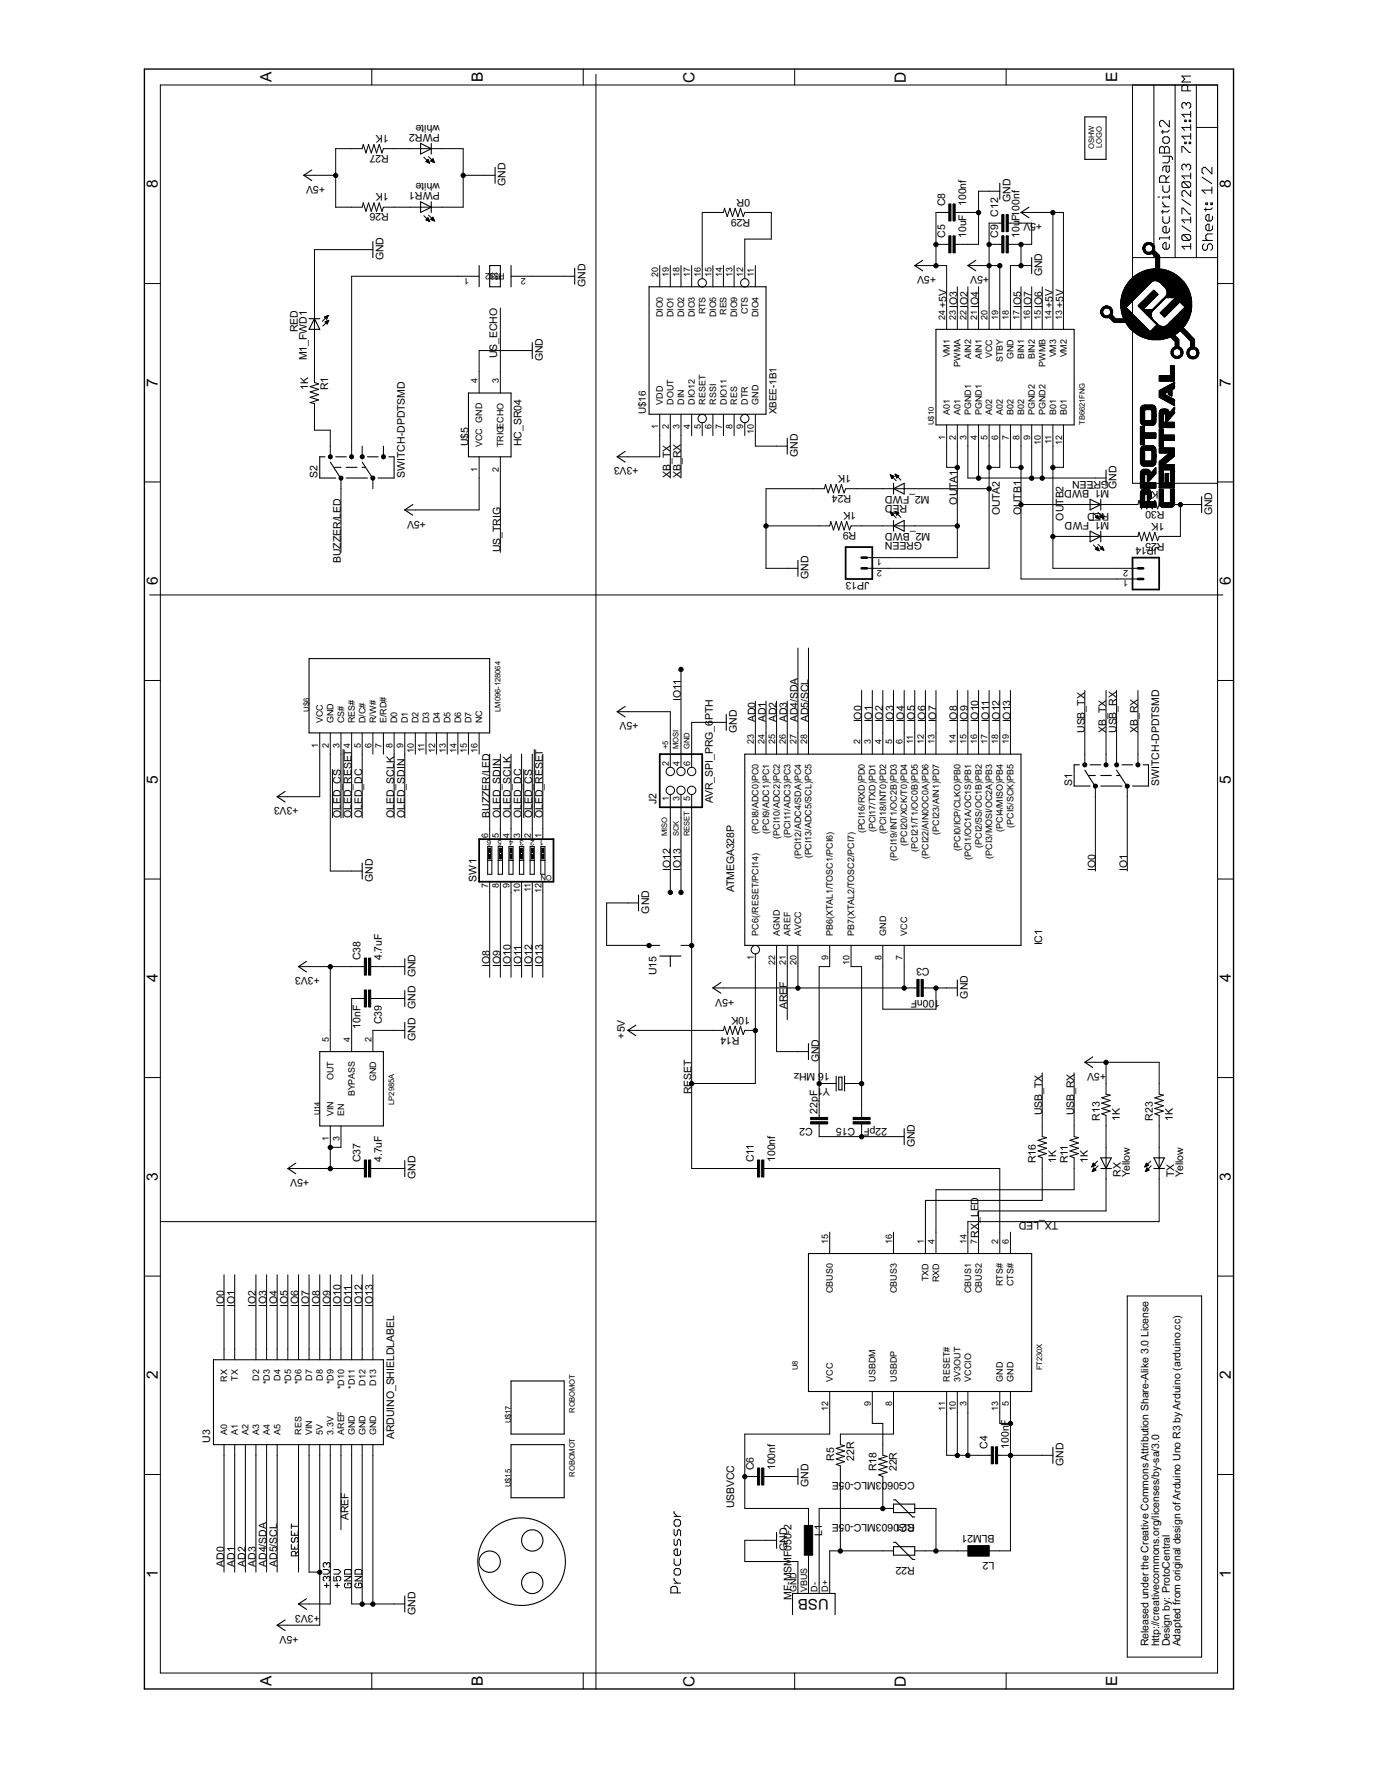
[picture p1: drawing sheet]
<svg xmlns="http://www.w3.org/2000/svg" width="216mm" height="279mm" viewBox="0 0 216 279" stroke-linecap="round" stroke-linejoin="round" font-family="sans-serif">
<defs><g id="words">
<g font-size="2.7">
<text x="42.5" y="12.9" transform="rotate(-90 42.5 12.9)">A</text>
<text x="75.6" y="12.9" transform="rotate(-90 75.6 12.9)">B</text>
<text x="108.7" y="12.9" transform="rotate(-90 108.7 12.9)">C</text>
<text x="141.8" y="12.9" transform="rotate(-90 141.8 12.9)">D</text>
<text x="174.9" y="12.9" transform="rotate(-90 174.9 12.9)">E</text>
<text x="24.7" y="29.5" transform="rotate(-90 24.7 29.5)">8</text>
<text x="192.7" y="29.5" transform="rotate(-90 192.7 29.5)">8</text>
<text x="24.7" y="60.6" transform="rotate(-90 24.7 60.6)">7</text>
<text x="192.7" y="60.6" transform="rotate(-90 192.7 60.6)">7</text>
<text x="24.7" y="91.7" transform="rotate(-90 24.7 91.7)">6</text>
<text x="192.7" y="91.7" transform="rotate(-90 192.7 91.7)">6</text>
<text x="24.7" y="122.8" transform="rotate(-90 24.7 122.8)">5</text>
<text x="192.7" y="122.8" transform="rotate(-90 192.7 122.8)">5</text>
<text x="24.7" y="153.9" transform="rotate(-90 24.7 153.9)">4</text>
<text x="192.7" y="153.9" transform="rotate(-90 192.7 153.9)">4</text>
<text x="24.7" y="185" transform="rotate(-90 24.7 185)">3</text>
<text x="192.7" y="185" transform="rotate(-90 192.7 185)">3</text>
<text x="24.7" y="216" transform="rotate(-90 24.7 216)">2</text>
<text x="192.7" y="216" transform="rotate(-90 192.7 216)">2</text>
<text x="24.7" y="247.1" transform="rotate(-90 24.7 247.1)">1</text>
<text x="192.7" y="247.1" transform="rotate(-90 192.7 247.1)">1</text>
<text x="42.5" y="264.1" transform="rotate(-90 42.5 264.1)">A</text>
<text x="75.6" y="264.1" transform="rotate(-90 75.6 264.1)">B</text>
<text x="108.7" y="264.1" transform="rotate(-90 108.7 264.1)">C</text>
<text x="141.8" y="264.1" transform="rotate(-90 141.8 264.1)">D</text>
<text x="174.9" y="264.1" transform="rotate(-90 174.9 264.1)">E</text>
</g>
<text font-size="2.6" x="129.7" y="250.4" transform="rotate(-180 129.7 250.4)">USB</text>
<g font-size="1.8">
<text x="60.9" y="21.1" transform="rotate(-180 60.9 21.1)">1K</text>
<text x="68.9" y="19.6" transform="rotate(-180 68.9 19.6)">white</text>
<text x="68.9" y="21" transform="rotate(-180 68.9 21)">PWR2</text>
<text x="50.9" y="29.1" transform="rotate(-180 50.9 29.1)">+5V</text>
<text x="60.9" y="24.3" transform="rotate(-180 60.9 24.3)">R27</text>
<text x="68.9" y="28.7" transform="rotate(-180 68.9 28.7)">white</text>
<text x="79.2" y="29.1" transform="rotate(-90 79.2 29.1)">GND</text>
<text x="60.9" y="30.3" transform="rotate(-180 60.9 30.3)">1K</text>
<text x="60.9" y="33.4" transform="rotate(-180 60.9 33.4)">R26</text>
<text x="68.9" y="30.1" transform="rotate(-180 68.9 30.1)">PWR1</text>
<text x="117.4" y="31.1" transform="rotate(-180 117.4 31.1)">0R</text>
<text x="117.4" y="34.3" transform="rotate(-180 117.4 34.3)">R29</text>
<text x="148" y="32.3" transform="rotate(-90 148 32.3)">C8</text>
<text x="158.2" y="31.6" transform="rotate(-90 158.2 31.6)">GND</text>
<text x="163.2" y="34.9" transform="rotate(-180 163.2 34.9)">+5V</text>
<text x="60" y="40.8" transform="rotate(-90 60 40.8)">GND</text>
<text x="148" y="37.3" transform="rotate(-90 148 37.3)">C5</text>
<text x="151.3" y="37.3" transform="rotate(-90 151.3 37.3)">10uF 100nf</text>
<text x="156.3" y="37.3" transform="rotate(-90 156.3 37.3)">C9 C12</text>
<text x="159.6" y="37.3" transform="rotate(-90 159.6 37.3)">10uF100nf</text>
<text x="91.6" y="44.9" transform="rotate(-90 91.6 44.9)">GND</text>
<text x="146.5" y="43.3" transform="rotate(-180 146.5 43.3)">+5V</text>
<text x="154.9" y="43.3" transform="rotate(-180 154.9 43.3)">+5V</text>
<text x="163.2" y="43.3" transform="rotate(-90 163.2 43.3)">GND</text>
<text x="46.6" y="52" transform="rotate(-90 46.6 52)">RED</text>
<text x="148.2" y="48.2" transform="rotate(-90 148.2 48.2)">+5V</text>
<text x="149.9" y="48.2" transform="rotate(-90 149.9 48.2)">IO3</text>
<text x="151.5" y="48.2" transform="rotate(-90 151.5 48.2)">IO2</text>
<text x="153.2" y="48.2" transform="rotate(-90 153.2 48.2)">IO4</text>
<text x="159.9" y="48.2" transform="rotate(-90 159.9 48.2)">IO5</text>
<text x="161.5" y="48.2" transform="rotate(-90 161.5 48.2)">IO7</text>
<text x="163.2" y="48.2" transform="rotate(-90 163.2 48.2)">IO6</text>
<text x="164.8" y="48.2" transform="rotate(-90 164.8 48.2)">+5V</text>
<text x="166.5" y="48.2" transform="rotate(-90 166.5 48.2)">+5V</text>
<text x="48.1" y="56.5" transform="rotate(-90 48.1 56.5)">M1_FWD1</text>
<text x="77.8" y="56.1" transform="rotate(-90 77.8 56.1)">US_ECHO</text>
<text x="85" y="56.6" transform="rotate(-90 85 56.6)">GND</text>
<text x="48.2" y="61.1" transform="rotate(-90 48.2 61.1)">1K</text>
<text x="51.4" y="61.2" transform="rotate(-90 51.4 61.2)">R1</text>
<text x="73.3" y="69.9" transform="rotate(-90 73.3 69.9)">U$5</text>
<text x="81.7" y="69.9" transform="rotate(-90 81.7 69.9)">HC_SR04</text>
<text x="124.9" y="71.5" transform="rotate(-90 124.9 71.5)">GND</text>
<text x="49.7" y="74.9" transform="rotate(-90 49.7 74.9)">S2</text>
<text x="63.4" y="74.9" transform="rotate(-90 63.4 74.9)">SWITCH-DPDTSMD</text>
<text x="100" y="73.2" transform="rotate(-180 100 73.2)">+3V3</text>
<text x="105" y="74.9" transform="rotate(-90 105 74.9)">XB_TX</text>
<text x="106.6" y="74.9" transform="rotate(-90 106.6 74.9)">XB_RX</text>
<text x="133.2" y="74.4" transform="rotate(-180 133.2 74.4)">1K</text>
<text x="133.2" y="77.5" transform="rotate(-180 133.2 77.5)">R24</text>
<text x="145.5" y="77.7" transform="rotate(-180 145.5 77.7)">M2_FWD</text>
<text x="173.7" y="75.3" transform="rotate(-180 173.7 75.3)">GREEN</text>
<text x="173.7" y="76.7" transform="rotate(-180 173.7 76.7)">M1_BWD</text>
<text x="174.8" y="76.5" transform="rotate(-90 174.8 76.5)">GND</text>
<text x="181.4" y="76.9" transform="rotate(-180 181.4 76.9)">K</text>
<text x="182.3" y="76.9" transform="rotate(-180 182.3 76.9)">1</text>
<text x="66.7" y="81.5" transform="rotate(-180 66.7 81.5)">+5V</text>
<text x="134.1" y="80.2" transform="rotate(-180 134.1 80.2)">1K</text>
<text x="134.1" y="83.3" transform="rotate(-180 134.1 83.3)">R9</text>
<text x="142" y="79.1" transform="rotate(-180 142 79.1)">RED</text>
<text x="145.6" y="83.5" transform="rotate(-180 145.6 83.5)">M2_BWD</text>
<text x="149.9" y="79" transform="rotate(-90 149.9 79)">OUTA1</text>
<text x="156.5" y="80.7" transform="rotate(-90 156.5 80.7)">OUTA2</text>
<text x="159.9" y="80.7" transform="rotate(-90 159.9 80.7)">OUTB1</text>
<text x="166.5" y="81.5" transform="rotate(-90 166.5 81.5)">OUTB2</text>
<text x="173.7" y="80.3" transform="rotate(-180 173.7 80.3)">RED</text>
<text x="173.7" y="81.7" transform="rotate(-180 173.7 81.7)">M1_FWD</text>
<text x="182.3" y="81.9" transform="rotate(-180 182.3 81.9)">1K</text>
<text x="182.3" y="80" transform="rotate(-180 182.3 80)">R30</text>
<text x="189.8" y="80.7" transform="rotate(-90 189.8 80.7)">GND</text>
<text x="53.4" y="88.2" transform="rotate(-90 53.4 88.2)">BUZZER/LED</text>
<text x="78.3" y="86.5" transform="rotate(-90 78.3 86.5)">US_TRIG</text>
<text x="144.4" y="84.9" transform="rotate(-180 144.4 84.9)">GREEN</text>
<text x="181.5" y="85.7" transform="rotate(-180 181.5 85.7)">JP14</text>
<text x="182.3" y="85" transform="rotate(-180 182.3 85)">R25</text>
<text x="126.6" y="90.7" transform="rotate(-90 126.6 90.7)">GND</text>
<text x="136.1" y="91.2" transform="rotate(-180 136.1 91.2)">JP13</text>
<text x="100" y="113.1" transform="rotate(-180 100 113.1)">+5V</text>
<text x="106.6" y="109.8" transform="rotate(-90 106.6 109.8)">IO11</text>
<text x="111.6" y="112.8" transform="rotate(-90 111.6 112.8)">PTH</text>
<text x="118.3" y="113.1" transform="rotate(-90 118.3 113.1)">AD0</text>
<text x="119.9" y="113.1" transform="rotate(-90 119.9 113.1)">AD1</text>
<text x="121.6" y="113.1" transform="rotate(-90 121.6 113.1)">AD2</text>
<text x="123.3" y="113.1" transform="rotate(-90 123.3 113.1)">AD3</text>
<text x="124.9" y="113.1" transform="rotate(-90 124.9 113.1)">AD4/SDA</text>
<text x="126.6" y="113.1" transform="rotate(-90 126.6 113.1)">AD5/SCL</text>
<text x="134.9" y="113.1" transform="rotate(-90 134.9 113.1)">IO0</text>
<text x="136.6" y="113.1" transform="rotate(-90 136.6 113.1)">IO1</text>
<text x="138.2" y="113.1" transform="rotate(-90 138.2 113.1)">IO2</text>
<text x="139.9" y="113.1" transform="rotate(-90 139.9 113.1)">IO3</text>
<text x="141.6" y="113.1" transform="rotate(-90 141.6 113.1)">IO4</text>
<text x="143.2" y="113.1" transform="rotate(-90 143.2 113.1)">IO5</text>
<text x="144.9" y="113.1" transform="rotate(-90 144.9 113.1)">IO6</text>
<text x="146.5" y="113.1" transform="rotate(-90 146.5 113.1)">IO7</text>
<text x="149.9" y="113.1" transform="rotate(-90 149.9 113.1)">IO8</text>
<text x="151.5" y="113.1" transform="rotate(-90 151.5 113.1)">IO9</text>
<text x="153.2" y="113.1" transform="rotate(-90 153.2 113.1)">IO10</text>
<text x="154.9" y="113.1" transform="rotate(-90 154.9 113.1)">IO11</text>
<text x="156.5" y="113.1" transform="rotate(-90 156.5 113.1)">IO12</text>
<text x="158.2" y="113.1" transform="rotate(-90 158.2 113.1)">IO13</text>
<text x="115.4" y="114.8" transform="rotate(-90 115.4 114.8)">GND</text>
<text x="169.8" y="114.8" transform="rotate(-90 169.8 114.8)">USB_TX</text>
<text x="173.2" y="114.8" transform="rotate(-90 173.2 114.8)">XB_TX</text>
<text x="174.8" y="114.8" transform="rotate(-90 174.8 114.8)">USB_RX</text>
<text x="178.2" y="114.8" transform="rotate(-90 178.2 114.8)">XB_RX</text>
<text x="102.8" y="125.9" transform="rotate(-90 102.8 125.9)">J2</text>
<text x="111.6" y="125.8" transform="rotate(-90 111.6 125.8)">AVR_SPI_PRG_6</text>
<text x="167.8" y="123.1" transform="rotate(-90 167.8 123.1)">S1</text>
<text x="181.5" y="123.1" transform="rotate(-90 181.5 123.1)">SWITCH-DPDTSMD</text>
<text x="46.7" y="126.4" transform="rotate(-180 46.7 126.4)">+3V3</text>
<text x="53.4" y="128.1" transform="rotate(-90 53.4 128.1)">OLED_CS</text>
<text x="55" y="128.1" transform="rotate(-90 55 128.1)">OLED_RESET</text>
<text x="56.7" y="128.1" transform="rotate(-90 56.7 128.1)">OLED_DC</text>
<text x="61.7" y="128.1" transform="rotate(-90 61.7 128.1)">OLED_SCLK</text>
<text x="63.4" y="128.1" transform="rotate(-90 63.4 128.1)">OLED_SDIN</text>
<text x="76.7" y="128.1" transform="rotate(-90 76.7 128.1)">BUZZER/LED</text>
<text x="78.3" y="128.1" transform="rotate(-90 78.3 128.1)">OLED_SDIN</text>
<text x="80" y="128.1" transform="rotate(-90 80 128.1)">OLED_SCLK</text>
<text x="81.7" y="128.1" transform="rotate(-90 81.7 128.1)">OLED_DC</text>
<text x="83.3" y="128.1" transform="rotate(-90 83.3 128.1)">OLED_CS</text>
<text x="85" y="128.1" transform="rotate(-90 85 128.1)">OLED_RESET</text>
<text x="105" y="136.4" transform="rotate(-90 105 136.4)">IO12</text>
<text x="106.6" y="136.4" transform="rotate(-90 106.6 136.4)">IO13</text>
<text x="171.5" y="136.4" transform="rotate(-90 171.5 136.4)">IO0</text>
<text x="176.5" y="136.4" transform="rotate(-90 176.5 136.4)">IO1</text>
<text x="58.4" y="138.1" transform="rotate(-90 58.4 138.1)">GND</text>
<text x="74.6" y="138.1" transform="rotate(-90 74.6 138.1)">SW1</text>
<text x="101.6" y="143.1" transform="rotate(-90 101.6 143.1)">GND</text>
<text x="114.9" y="139.7" transform="rotate(-90 114.9 139.7)">ATMEGA328P</text>
<text x="163.2" y="148.1" transform="rotate(-90 163.2 148.1)">IC1</text>
<text x="50.1" y="153.1" transform="rotate(-180 50.1 153.1)">+3V3</text>
<text x="56.5" y="150.4" transform="rotate(-90 56.5 150.4)">C38</text>
<text x="59.8" y="150.4" transform="rotate(-90 59.8 150.4)">4.7uF</text>
<text x="65" y="153.1" transform="rotate(-90 65 153.1)">GND</text>
<text x="76.7" y="151.4" transform="rotate(-90 76.7 151.4)">IO8</text>
<text x="78.3" y="151.4" transform="rotate(-90 78.3 151.4)">IO9</text>
<text x="80" y="151.4" transform="rotate(-90 80 151.4)">IO10</text>
<text x="81.7" y="151.4" transform="rotate(-90 81.7 151.4)">IO11</text>
<text x="83.3" y="151.4" transform="rotate(-90 83.3 151.4)">IO12</text>
<text x="85" y="151.4" transform="rotate(-90 85 151.4)">IO13</text>
<text x="102.8" y="152.7" transform="rotate(-90 102.8 152.7)">U15</text>
<text x="123.3" y="154.7" transform="rotate(-90 123.3 154.7)">F</text>
<text x="145.5" y="151.6" transform="rotate(-180 145.5 151.6)">C3</text>
<text x="56.5" y="161.1" transform="rotate(-90 56.5 161.1)">10nF</text>
<text x="59.8" y="160.4" transform="rotate(-90 59.8 160.4)">C39</text>
<text x="65" y="158" transform="rotate(-90 65 158)">GND</text>
<text x="114.9" y="156.4" transform="rotate(-180 114.9 156.4)">+5V</text>
<text x="117.4" y="159.2" transform="rotate(-180 117.4 159.2)">10K</text>
<text x="123.3" y="158" transform="rotate(-90 123.3 158)">ARE</text>
<text x="146.3" y="156.6" transform="rotate(-180 146.3 156.6)">00nF</text>
<text x="147.2" y="156.6" transform="rotate(-180 147.2 156.6)">1</text>
<text x="151.5" y="156.4" transform="rotate(-90 151.5 156.4)">GND</text>
<text x="65" y="163" transform="rotate(-90 65 163)">GND</text>
<text x="97.8" y="162.7" transform="rotate(-90 97.8 162.7)">+5V</text>
<text x="115.8" y="162.4" transform="rotate(-180 115.8 162.4)">R14</text>
<text x="128.2" y="166.4" transform="rotate(-90 128.2 166.4)">GND</text>
<text x="108.3" y="171.4" transform="rotate(-90 108.3 171.4)">RESET</text>
<text x="127.6" y="168" transform="rotate(-180 127.6 168)">MHz</text>
<text x="129.9" y="168" transform="rotate(-180 129.9 168)">16</text>
<text x="129.9" y="170.4" transform="rotate(-180 129.9 170.4)">Y1</text>
<text x="173.2" y="168" transform="rotate(-180 173.2 168)">+5V</text>
<text x="127.2" y="176.6" transform="rotate(-180 127.2 176.6)">C2</text>
<text x="128" y="174.4" transform="rotate(-90 128 174.4)">22pF</text>
<text x="138.9" y="176.6" transform="rotate(-180 138.9 176.6)">22pF C15</text>
<text x="143.2" y="179.7" transform="rotate(-90 143.2 179.7)">GND</text>
<text x="163.2" y="174.7" transform="rotate(-90 163.2 174.7)">USB_TX</text>
<text x="168.2" y="174.7" transform="rotate(-90 168.2 174.7)">USB_RX</text>
<text x="172.2" y="175.5" transform="rotate(-90 172.2 175.5)">R13</text>
<text x="175.3" y="175.5" transform="rotate(-90 175.3 175.5)">1K</text>
<text x="180.5" y="175.5" transform="rotate(-90 180.5 175.5)">R23</text>
<text x="183.6" y="175.5" transform="rotate(-90 183.6 175.5)">1K</text>
<text x="48.4" y="184.7" transform="rotate(-180 48.4 184.7)">+5V</text>
<text x="56.5" y="182" transform="rotate(-90 56.5 182)">C37</text>
<text x="59.8" y="182" transform="rotate(-90 59.8 182)">4.7uF</text>
<text x="65" y="184.7" transform="rotate(-90 65 184.7)">GND</text>
<text x="118" y="182" transform="rotate(-90 118 182)">C11</text>
<text x="121.3" y="182" transform="rotate(-90 121.3 182)">100nf</text>
<text x="162.2" y="182.2" transform="rotate(-90 162.2 182.2)">R16</text>
<text x="165.3" y="182.2" transform="rotate(-90 165.3 182.2)">1K</text>
<text x="167.2" y="182.2" transform="rotate(-90 167.2 182.2)">R11</text>
<text x="170.3" y="182.2" transform="rotate(-90 170.3 182.2)">1K</text>
<text x="175.5" y="184.3" transform="rotate(-90 175.5 184.3)">RX</text>
<text x="176.9" y="184.3" transform="rotate(-90 176.9 184.3)">Yellow</text>
<text x="183.8" y="184.3" transform="rotate(-90 183.8 184.3)">TX</text>
<text x="185.2" y="184.3" transform="rotate(-90 185.2 184.3)">Yellow</text>
<text x="165.7" y="191.3" transform="rotate(-180 165.7 191.3)">TX_LED</text>
<text x="153.2" y="193.8" transform="rotate(-90 153.2 193.8)">RX_LED</text>
<text x="35.1" y="204.6" transform="rotate(-90 35.1 204.6)">IO0</text>
<text x="36.7" y="204.6" transform="rotate(-90 36.7 204.6)">IO1</text>
<text x="40.1" y="204.6" transform="rotate(-90 40.1 204.6)">IO2</text>
<text x="41.7" y="204.6" transform="rotate(-90 41.7 204.6)">IO3</text>
<text x="43.4" y="204.6" transform="rotate(-90 43.4 204.6)">IO4</text>
<text x="45.1" y="204.6" transform="rotate(-90 45.1 204.6)">IO5</text>
<text x="46.7" y="204.6" transform="rotate(-90 46.7 204.6)">IO6</text>
<text x="48.4" y="204.6" transform="rotate(-90 48.4 204.6)">IO7</text>
<text x="50.1" y="204.6" transform="rotate(-90 50.1 204.6)">IO8</text>
<text x="51.7" y="204.6" transform="rotate(-90 51.7 204.6)">IO9</text>
<text x="53.4" y="204.6" transform="rotate(-90 53.4 204.6)">IO10</text>
<text x="55" y="204.6" transform="rotate(-90 55 204.6)">IO11</text>
<text x="56.7" y="204.6" transform="rotate(-90 56.7 204.6)">IO12</text>
<text x="58.4" y="204.6" transform="rotate(-90 58.4 204.6)">IO13</text>
<text x="32.9" y="225.9" transform="rotate(-90 32.9 225.9)">U3</text>
<text x="61.7" y="225.4" transform="rotate(-90 61.7 225.4)">ARDUINO_SHIELDLABEL</text>
<text x="154.6" y="226.9" transform="rotate(-90 154.6 226.9)">C4</text>
<text x="157.9" y="226.9" transform="rotate(-90 157.9 226.9)">100nF</text>
<text x="118" y="230.2" transform="rotate(-90 118 230.2)">C6</text>
<text x="121.3" y="230.2" transform="rotate(-90 121.3 230.2)">100nf</text>
<text x="126.6" y="232.9" transform="rotate(-90 126.6 232.9)">GND</text>
<text x="130.6" y="228.8" transform="rotate(-90 130.6 228.8)">R5</text>
<text x="131.3" y="232.1" transform="rotate(-180 131.3 232.1)">E</text>
<text x="133.7" y="228.8" transform="rotate(-90 133.7 228.8)">22R</text>
<text x="137.2" y="230.4" transform="rotate(-90 137.2 230.4)">R18</text>
<text x="140.4" y="230.4" transform="rotate(-90 140.4 230.4)">22R</text>
<text x="143.2" y="232.1" transform="rotate(-180 143.2 232.1)">CG0603MLC-05</text>
<text x="166.5" y="229.6" transform="rotate(-90 166.5 229.6)">GND</text>
<text x="54.5" y="238.1" transform="rotate(-90 54.5 238.1)">AREF</text>
<text x="114.9" y="236.2" transform="rotate(-90 114.9 236.2)">USBVCC</text>
<text x="131.3" y="238.7" transform="rotate(-180 131.3 238.7)">E</text>
<text x="143.2" y="238.7" transform="rotate(-180 143.2 238.7)">CG0603MLC-05</text>
<text x="143.2" y="238.7" transform="rotate(-180 143.2 238.7)">R21</text>
<text x="35.1" y="245.4" transform="rotate(-90 35.1 245.4)">AD0</text>
<text x="36.7" y="245.4" transform="rotate(-90 36.7 245.4)">AD1</text>
<text x="38.4" y="245.4" transform="rotate(-90 38.4 245.4)">AD2</text>
<text x="40.1" y="245.4" transform="rotate(-90 40.1 245.4)">AD3</text>
<text x="41.7" y="245.4" transform="rotate(-90 41.7 245.4)">AD4/SDA</text>
<text x="43.4" y="245.4" transform="rotate(-90 43.4 245.4)">AD5/SCL</text>
<text x="123.3" y="242.9" transform="rotate(-90 123.3 242.9)">GND</text>
<text x="128.7" y="240.6" transform="rotate(-90 128.7 240.6)">L1</text>
<text x="143.2" y="245.4" transform="rotate(-180 143.2 245.4)">R22</text>
<text x="155.7" y="240.4" transform="rotate(-180 155.7 240.4)">BLM21</text>
<text x="155.7" y="244.6" transform="rotate(-180 155.7 244.6)">L2</text>
<text x="123.9" y="250.5" transform="rotate(-90 123.9 250.5)">MF-MSMF050-2</text>
<text x="46.7" y="256.2" transform="rotate(-180 46.7 256.2)">+5V</text>
<text x="50.1" y="252.9" transform="rotate(-180 50.1 252.9)">+3V3</text>
<text x="65" y="252.9" transform="rotate(-90 65 252.9)">GND</text>
<text x="179.8" y="257.9" transform="rotate(-90 179.8 257.9)">Released under the Creative Commons Attribution Share-Alike 3.0 License</text>
<text x="181.5" y="257.9" transform="rotate(-90 181.5 257.9)">http:/ creativecommons.org/licenses/by-sa/3.0</text>
<text x="183.1" y="257.9" transform="rotate(-90 183.1 257.9)">Design by: ProtoCentral</text>
<text x="184.8" y="257.9" transform="rotate(-90 184.8 257.9)">Adapted from original design ofArduino Uno R3 by Arduino (arduino.cc)</text>
</g>
<g font-size="1.7">
<text x="101.1" y="64.9" transform="rotate(-90 101.1 64.9)">U$16</text>
<text x="121.6" y="64.9" transform="rotate(-90 121.6 64.9)">XBEE-1B1</text>
</g>
<g font-size="1.6">
<text x="73.5" y="43.5" transform="rotate(-180 73.5 43.5)">1</text>
<text x="79" y="42.8" transform="rotate(-180 79 42.8)">PP$$12</text>
<text x="82.3" y="43.5" transform="rotate(-180 82.3 43.5)">2</text>
<text x="103.1" y="43.4" transform="rotate(-90 103.1 43.4)">20</text>
<text x="104.7" y="43.4" transform="rotate(-90 104.7 43.4)">19</text>
<text x="106.4" y="43.4" transform="rotate(-90 106.4 43.4)">18</text>
<text x="108" y="43.4" transform="rotate(-90 108 43.4)">17</text>
<text x="109.7" y="43.4" transform="rotate(-90 109.7 43.4)">16</text>
<text x="111.4" y="43.4" transform="rotate(-90 111.4 43.4)">15</text>
<text x="113" y="43.4" transform="rotate(-90 113 43.4)">14</text>
<text x="114.7" y="43.4" transform="rotate(-90 114.7 43.4)">13</text>
<text x="116.4" y="43.4" transform="rotate(-90 116.4 43.4)">12</text>
<text x="118" y="43.4" transform="rotate(-90 118 43.4)">11</text>
<text x="103.8" y="49.7" transform="rotate(-90 103.8 49.7)">DIO0</text>
<text x="105.4" y="49.7" transform="rotate(-90 105.4 49.7)">DIO1</text>
<text x="107.1" y="49.7" transform="rotate(-90 107.1 49.7)">DIO2</text>
<text x="108.8" y="49.7" transform="rotate(-90 108.8 49.7)">DIO3</text>
<text x="110.4" y="49.2" transform="rotate(-90 110.4 49.2)">RTS</text>
<text x="112.1" y="49.7" transform="rotate(-90 112.1 49.7)">DIO5</text>
<text x="113.8" y="49.3" transform="rotate(-90 113.8 49.3)">RES</text>
<text x="115.4" y="49.7" transform="rotate(-90 115.4 49.7)">DIO9</text>
<text x="117.1" y="49.2" transform="rotate(-90 117.1 49.2)">CTS</text>
<text x="118.8" y="49.7" transform="rotate(-90 118.8 49.7)">DIO4</text>
<text x="148" y="50" transform="rotate(-90 148 50)">24</text>
<text x="149.6" y="50" transform="rotate(-90 149.6 50)">23</text>
<text x="151.3" y="50" transform="rotate(-90 151.3 50)">22</text>
<text x="153" y="50" transform="rotate(-90 153 50)">21</text>
<text x="154.6" y="50" transform="rotate(-90 154.6 50)">20</text>
<text x="156.3" y="50" transform="rotate(-90 156.3 50)">19</text>
<text x="158" y="50" transform="rotate(-90 158 50)">18</text>
<text x="159.6" y="50" transform="rotate(-90 159.6 50)">17</text>
<text x="161.3" y="50" transform="rotate(-90 161.3 50)">16</text>
<text x="162.9" y="50" transform="rotate(-90 162.9 50)">15</text>
<text x="164.6" y="50" transform="rotate(-90 164.6 50)">14</text>
<text x="166.3" y="50" transform="rotate(-90 166.3 50)">13</text>
<text x="148.7" y="56" transform="rotate(-90 148.7 56)">VM1</text>
<text x="150.4" y="57.5" transform="rotate(-90 150.4 57.5)">PWMA</text>
<text x="152" y="56.2" transform="rotate(-90 152 56.2)">AIN2</text>
<text x="153.7" y="56.2" transform="rotate(-90 153.7 56.2)">AIN1</text>
<text x="155.4" y="56.1" transform="rotate(-90 155.4 56.1)">VCC</text>
<text x="157" y="56.7" transform="rotate(-90 157 56.7)">STBY</text>
<text x="158.7" y="56.2" transform="rotate(-90 158.7 56.2)">GND</text>
<text x="160.3" y="56.2" transform="rotate(-90 160.3 56.2)">BIN1</text>
<text x="162" y="56.2" transform="rotate(-90 162 56.2)">BIN2</text>
<text x="163.7" y="57.5" transform="rotate(-90 163.7 57.5)">PWMB</text>
<text x="165.3" y="56" transform="rotate(-90 165.3 56)">VM3</text>
<text x="167" y="56" transform="rotate(-90 167 56)">VM2</text>
<text x="74.8" y="60" transform="rotate(-90 74.8 60)">4</text>
<text x="78.1" y="60" transform="rotate(-90 78.1 60)">3</text>
<text x="103.8" y="63.4" transform="rotate(-90 103.8 63.4)">VDD</text>
<text x="105.5" y="63.4" transform="rotate(-90 105.5 63.4)">DOUT</text>
<text x="107.1" y="63.4" transform="rotate(-90 107.1 63.4)">DIN</text>
<text x="108.8" y="63.4" transform="rotate(-90 108.8 63.4)">DIO12</text>
<text x="110.4" y="63.4" transform="rotate(-90 110.4 63.4)">RESET</text>
<text x="112.1" y="63.4" transform="rotate(-90 112.1 63.4)">RSSI</text>
<text x="113.8" y="63.4" transform="rotate(-90 113.8 63.4)">DIO11</text>
<text x="115.4" y="63.4" transform="rotate(-90 115.4 63.4)">RES</text>
<text x="117.1" y="63.4" transform="rotate(-90 117.1 63.4)">DTR</text>
<text x="118.8" y="63.4" transform="rotate(-90 118.8 63.4)">GND</text>
<text x="148.7" y="65" transform="rotate(-90 148.7 65)">A01</text>
<text x="150.4" y="65" transform="rotate(-90 150.4 65)">A01</text>
<text x="152" y="65" transform="rotate(-90 152 65)">PGND1</text>
<text x="153.7" y="65" transform="rotate(-90 153.7 65)">PGND1</text>
<text x="155.4" y="65" transform="rotate(-90 155.4 65)">A02</text>
<text x="157" y="65" transform="rotate(-90 157 65)">A02</text>
<text x="158.7" y="65" transform="rotate(-90 158.7 65)">B02</text>
<text x="160.4" y="65" transform="rotate(-90 160.4 65)">B02</text>
<text x="162" y="65" transform="rotate(-90 162 65)">PGND2</text>
<text x="163.7" y="65" transform="rotate(-90 163.7 65)">PGND2</text>
<text x="165.3" y="65" transform="rotate(-90 165.3 65)">B01</text>
<text x="167" y="65" transform="rotate(-90 167 65)">B01</text>
<text x="75.5" y="70" transform="rotate(-90 75.5 70)">VCC GND</text>
<text x="78.8" y="70" transform="rotate(-90 78.8 70)">TRIGECHO</text>
<text x="103.1" y="67.2" transform="rotate(-90 103.1 67.2)">1</text>
<text x="104.7" y="67.2" transform="rotate(-90 104.7 67.2)">2</text>
<text x="106.4" y="67.2" transform="rotate(-90 106.4 67.2)">3</text>
<text x="108" y="67.2" transform="rotate(-90 108 67.2)">4</text>
<text x="109.7" y="67.2" transform="rotate(-90 109.7 67.2)">5</text>
<text x="111.4" y="67.2" transform="rotate(-90 111.4 67.2)">6</text>
<text x="113" y="67.2" transform="rotate(-90 113 67.2)">7</text>
<text x="114.7" y="67.2" transform="rotate(-90 114.7 67.2)">8</text>
<text x="116.4" y="67.2" transform="rotate(-90 116.4 67.2)">9</text>
<text x="118" y="68" transform="rotate(-90 118 68)">10</text>
<text x="148" y="68.9" transform="rotate(-90 148 68.9)">1</text>
<text x="149.6" y="68.9" transform="rotate(-90 149.6 68.9)">2</text>
<text x="151.3" y="68.9" transform="rotate(-90 151.3 68.9)">3</text>
<text x="153" y="68.9" transform="rotate(-90 153 68.9)">4</text>
<text x="154.6" y="68.9" transform="rotate(-90 154.6 68.9)">5</text>
<text x="156.3" y="68.9" transform="rotate(-90 156.3 68.9)">6</text>
<text x="158" y="68.9" transform="rotate(-90 158 68.9)">7</text>
<text x="159.6" y="68.9" transform="rotate(-90 159.6 68.9)">8</text>
<text x="161.3" y="68.9" transform="rotate(-90 161.3 68.9)">9</text>
<text x="162.9" y="69.6" transform="rotate(-90 162.9 69.6)">10</text>
<text x="164.6" y="69.5" transform="rotate(-90 164.6 69.5)">11</text>
<text x="166.3" y="69.6" transform="rotate(-90 166.3 69.6)">12</text>
<text x="74.8" y="73.9" transform="rotate(-90 74.8 73.9)">1</text>
<text x="78.1" y="73.9" transform="rotate(-90 78.1 73.9)">2</text>
<text x="138" y="87.6" transform="rotate(-180 138 87.6)">1</text>
<text x="138" y="89.2" transform="rotate(-180 138 89.2)">2</text>
<text x="176.6" y="89.2" transform="rotate(-180 176.6 89.2)">2</text>
<text x="176.6" y="90.9" transform="rotate(-180 176.6 90.9)">1</text>
<text x="50.6" y="113.3" transform="rotate(-90 50.6 113.3)">VCC</text>
<text x="52.2" y="113.3" transform="rotate(-90 52.2 113.3)">GND</text>
<text x="53.9" y="113.3" transform="rotate(-90 53.9 113.3)">CS#</text>
<text x="55.5" y="113.3" transform="rotate(-90 55.5 113.3)">RES#</text>
<text x="57.2" y="113.3" transform="rotate(-90 57.2 113.3)">D/C#</text>
<text x="58.9" y="113.3" transform="rotate(-90 58.9 113.3)">R/W#</text>
<text x="60.5" y="113.3" transform="rotate(-90 60.5 113.3)">E/RD#</text>
<text x="62.2" y="113.3" transform="rotate(-90 62.2 113.3)">D0</text>
<text x="63.9" y="113.3" transform="rotate(-90 63.9 113.3)">D1</text>
<text x="65.5" y="113.3" transform="rotate(-90 65.5 113.3)">D2</text>
<text x="67.2" y="113.3" transform="rotate(-90 67.2 113.3)">D3</text>
<text x="68.9" y="113.3" transform="rotate(-90 68.9 113.3)">D4</text>
<text x="70.5" y="113.3" transform="rotate(-90 70.5 113.3)">D5</text>
<text x="72.2" y="113.3" transform="rotate(-90 72.2 113.3)">D6</text>
<text x="73.8" y="113.3" transform="rotate(-90 73.8 113.3)">D7</text>
<text x="75.5" y="113.3" transform="rotate(-90 75.5 113.3)">NC</text>
<text x="49.8" y="117.1" transform="rotate(-90 49.8 117.1)">1</text>
<text x="51.5" y="117.1" transform="rotate(-90 51.5 117.1)">2</text>
<text x="53.1" y="117.1" transform="rotate(-90 53.1 117.1)">3</text>
<text x="54.8" y="117.1" transform="rotate(-90 54.8 117.1)">4</text>
<text x="56.5" y="117.1" transform="rotate(-90 56.5 117.1)">5</text>
<text x="58.1" y="117.1" transform="rotate(-90 58.1 117.1)">6</text>
<text x="59.8" y="117.1" transform="rotate(-90 59.8 117.1)">7</text>
<text x="61.5" y="117.1" transform="rotate(-90 61.5 117.1)">8</text>
<text x="63.1" y="117.1" transform="rotate(-90 63.1 117.1)">9</text>
<text x="64.8" y="117.9" transform="rotate(-90 64.8 117.9)">10</text>
<text x="66.5" y="117.8" transform="rotate(-90 66.5 117.8)">11</text>
<text x="68.1" y="117.9" transform="rotate(-90 68.1 117.9)">12</text>
<text x="69.8" y="117.9" transform="rotate(-90 69.8 117.9)">13</text>
<text x="71.4" y="117.9" transform="rotate(-90 71.4 117.9)">14</text>
<text x="73.1" y="117.9" transform="rotate(-90 73.1 117.9)">15</text>
<text x="74.8" y="117.9" transform="rotate(-90 74.8 117.9)">16</text>
<text x="104.7" y="119.9" transform="rotate(-90 104.7 119.9)">2</text>
<text x="106.4" y="119.9" transform="rotate(-90 106.4 119.9)">4</text>
<text x="108" y="119.9" transform="rotate(-90 108 119.9)">6</text>
<text x="118" y="116.6" transform="rotate(-90 118 116.6)">23</text>
<text x="119.7" y="116.6" transform="rotate(-90 119.7 116.6)">24</text>
<text x="121.4" y="116.6" transform="rotate(-90 121.4 116.6)">25</text>
<text x="123" y="116.6" transform="rotate(-90 123 116.6)">26</text>
<text x="124.7" y="116.6" transform="rotate(-90 124.7 116.6)">27</text>
<text x="126.3" y="116.6" transform="rotate(-90 126.3 116.6)">28</text>
<text x="134.7" y="116.6" transform="rotate(-90 134.7 116.6)">2</text>
<text x="136.3" y="116.6" transform="rotate(-90 136.3 116.6)">3</text>
<text x="138" y="116.6" transform="rotate(-90 138 116.6)">4</text>
<text x="139.7" y="116.6" transform="rotate(-90 139.7 116.6)">5</text>
<text x="141.3" y="116.6" transform="rotate(-90 141.3 116.6)">6</text>
<text x="143" y="116.6" transform="rotate(-90 143 116.6)">11</text>
<text x="144.6" y="116.6" transform="rotate(-90 144.6 116.6)">12</text>
<text x="146.3" y="116.6" transform="rotate(-90 146.3 116.6)">13</text>
<text x="149.6" y="116.6" transform="rotate(-90 149.6 116.6)">14</text>
<text x="151.3" y="116.6" transform="rotate(-90 151.3 116.6)">15</text>
<text x="153" y="116.6" transform="rotate(-90 153 116.6)">16</text>
<text x="154.6" y="116.6" transform="rotate(-90 154.6 116.6)">17</text>
<text x="156.3" y="116.6" transform="rotate(-90 156.3 116.6)">18</text>
<text x="158" y="116.6" transform="rotate(-90 158 116.6)">19</text>
<text x="104.7" y="125.4" transform="rotate(-90 104.7 125.4)">1</text>
<text x="106.4" y="125.4" transform="rotate(-90 106.4 125.4)">3</text>
<text x="108" y="125.4" transform="rotate(-90 108 125.4)">5</text>
<text x="76.4" y="131.2" transform="rotate(-90 76.4 131.2)">6</text>
<text x="78.1" y="131.2" transform="rotate(-90 78.1 131.2)">5</text>
<text x="79.8" y="131.2" transform="rotate(-90 79.8 131.2)">4</text>
<text x="81.4" y="131.2" transform="rotate(-90 81.4 131.2)">3</text>
<text x="83.1" y="131.2" transform="rotate(-90 83.1 131.2)">2</text>
<text x="84.8" y="131.2" transform="rotate(-90 84.8 131.2)">1</text>
<text x="118.8" y="130.6" transform="rotate(-90 118.8 130.6)">(PCI8/ADC0)PC0</text>
<text x="120.4" y="130.6" transform="rotate(-90 120.4 130.6)">(PCI9/ADC1)PC1</text>
<text x="122.1" y="131.3" transform="rotate(-90 122.1 131.3)">(PCI10/ADC2)PC2</text>
<text x="123.7" y="131.2" transform="rotate(-90 123.7 131.2)">(PCI11/ADC3)PC3</text>
<text x="135.4" y="130.5" transform="rotate(-90 135.4 130.5)">(PCI16/RXD)PD0</text>
<text x="137.1" y="130.4" transform="rotate(-90 137.1 130.4)">(PCI17/TXD)PD1</text>
<text x="138.7" y="130.6" transform="rotate(-90 138.7 130.6)">(PCI18/INT0)PD2</text>
<text x="147" y="130.7" transform="rotate(-90 147 130.7)">(PCI23/AIN1)PD7</text>
<text x="157" y="130.3" transform="rotate(-90 157 130.3)">(PCI4/MISO)PB4</text>
<text x="158.7" y="129.6" transform="rotate(-90 158.7 129.6)">(PCI5/SCK)PB5</text>
<text x="125.4" y="134.6" transform="rotate(-90 125.4 134.6)">(PCI12/ADC4/SDA)PC4</text>
<text x="127.1" y="134.4" transform="rotate(-90 127.1 134.4)">(PCI13/ADC5/SCL)PC5</text>
<text x="140.4" y="134.8" transform="rotate(-90 140.4 134.8)">(PCI19/INT1/OC2B)PD3</text>
<text x="142" y="132.5" transform="rotate(-90 142 132.5)">(PCI20/XCK/T0)PD4</text>
<text x="143.7" y="133.4" transform="rotate(-90 143.7 133.4)">(PCI21/T1/OC0B)PD5</text>
<text x="145.4" y="134.5" transform="rotate(-90 145.4 134.5)">(PCI22/AIN0OC0A)PD6</text>
<text x="150.4" y="133.2" transform="rotate(-90 150.4 133.2)">(PCI0/ICP/CLKO)PB0</text>
<text x="152" y="134.7" transform="rotate(-90 152 134.7)">(PCI1/OC1A/OC1S)PB1</text>
<text x="153.7" y="132.8" transform="rotate(-90 153.7 132.8)">(PCI2/SS/OC1B)PB2</text>
<text x="155.4" y="134.5" transform="rotate(-90 155.4 134.5)">(PCI3/MOSI/OC2A)PB3</text>
<text x="76.4" y="139.1" transform="rotate(-90 76.4 139.1)">7</text>
<text x="78.1" y="139.1" transform="rotate(-90 78.1 139.1)">8</text>
<text x="79.8" y="139.1" transform="rotate(-90 79.8 139.1)">9</text>
<text x="81.4" y="139.9" transform="rotate(-90 81.4 139.9)">10</text>
<text x="83.1" y="139.8" transform="rotate(-90 83.1 139.8)">11</text>
<text x="84.8" y="139.9" transform="rotate(-90 84.8 139.9)">12</text>
<text x="118.8" y="146.5" transform="rotate(-90 118.8 146.5)">PC6(/RESET/PCI14)</text>
<text x="122.1" y="146.5" transform="rotate(-90 122.1 146.5)">AGND</text>
<text x="123.8" y="146.5" transform="rotate(-90 123.8 146.5)">AREF</text>
<text x="125.4" y="146.5" transform="rotate(-90 125.4 146.5)">AVCC</text>
<text x="130.4" y="146.5" transform="rotate(-90 130.4 146.5)">PB6(XTAL1/TOSC1/PCI6)</text>
<text x="133.7" y="146.5" transform="rotate(-90 133.7 146.5)">PB7(XTAL2/TOSC2/PCI7)</text>
<text x="138.7" y="146.5" transform="rotate(-90 138.7 146.5)">GND</text>
<text x="142.1" y="146.5" transform="rotate(-90 142.1 146.5)">VCC</text>
<text x="118" y="150.4" transform="rotate(-90 118 150.4)">1</text>
<text x="121.4" y="151.2" transform="rotate(-90 121.4 151.2)">22</text>
<text x="123" y="151.2" transform="rotate(-90 123 151.2)">21</text>
<text x="124.7" y="151.2" transform="rotate(-90 124.7 151.2)">20</text>
<text x="129.7" y="150.4" transform="rotate(-90 129.7 150.4)">9</text>
<text x="133" y="151.2" transform="rotate(-90 133 151.2)">10</text>
<text x="138" y="150.4" transform="rotate(-90 138 150.4)">8</text>
<text x="141.3" y="150.4" transform="rotate(-90 141.3 150.4)">7</text>
<text x="51.5" y="163.2" transform="rotate(-90 51.5 163.2)">5</text>
<text x="54.8" y="163.2" transform="rotate(-90 54.8 163.2)">4</text>
<text x="58.1" y="163.2" transform="rotate(-90 58.1 163.2)">2</text>
<text x="52.2" y="169.2" transform="rotate(-90 52.2 169.2)">OUT</text>
<text x="55.5" y="171.7" transform="rotate(-90 55.5 171.7)">BYPASS</text>
<text x="58.9" y="169.3" transform="rotate(-90 58.9 169.3)">GND</text>
<text x="51.5" y="178.7" transform="rotate(-90 51.5 178.7)">1</text>
<text x="52.2" y="174.8" transform="rotate(-90 52.2 174.8)">VIN</text>
<text x="53.1" y="178.7" transform="rotate(-90 53.1 178.7)">3</text>
<text x="53.9" y="174.8" transform="rotate(-90 53.9 174.8)">EN</text>
<text x="129.7" y="194.8" transform="rotate(-90 129.7 194.8)">15</text>
<text x="139.7" y="194.8" transform="rotate(-90 139.7 194.8)">16</text>
<text x="144.6" y="194.8" transform="rotate(-90 144.6 194.8)">1</text>
<text x="146.3" y="194.8" transform="rotate(-90 146.3 194.8)">4</text>
<text x="151.3" y="194.8" transform="rotate(-90 151.3 194.8)">14</text>
<text x="153" y="194.8" transform="rotate(-90 153 194.8)">7</text>
<text x="156.3" y="194.8" transform="rotate(-90 156.3 194.8)">2</text>
<text x="158" y="194.8" transform="rotate(-90 158 194.8)">6</text>
<text x="130.4" y="202.5" transform="rotate(-90 130.4 202.5)">CBUS0</text>
<text x="140.4" y="202.5" transform="rotate(-90 140.4 202.5)">CBUS3</text>
<text x="145.4" y="200.6" transform="rotate(-90 145.4 200.6)">TXD</text>
<text x="147" y="200.8" transform="rotate(-90 147 200.8)">RXD</text>
<text x="152" y="202.5" transform="rotate(-90 152 202.5)">CBUS1</text>
<text x="153.7" y="202.5" transform="rotate(-90 153.7 202.5)">CBUS2</text>
<text x="157" y="201.4" transform="rotate(-90 157 201.4)">RTS#</text>
<text x="158.7" y="201.4" transform="rotate(-90 158.7 201.4)">CTS#</text>
<text x="35.6" y="216.4" transform="rotate(-90 35.6 216.4)">RX</text>
<text x="37.2" y="216.2" transform="rotate(-90 37.2 216.2)">TX</text>
<text x="40.6" y="216.3" transform="rotate(-90 40.6 216.3)">D2</text>
<text x="42.2" y="216.8" transform="rotate(-90 42.2 216.8)">*D3</text>
<text x="43.9" y="216.3" transform="rotate(-90 43.9 216.3)">D4</text>
<text x="45.6" y="216.8" transform="rotate(-90 45.6 216.8)">*D5</text>
<text x="47.2" y="216.8" transform="rotate(-90 47.2 216.8)">*D6</text>
<text x="48.9" y="216.3" transform="rotate(-90 48.9 216.3)">D7</text>
<text x="50.6" y="216.3" transform="rotate(-90 50.6 216.3)">D8</text>
<text x="52.2" y="216.8" transform="rotate(-90 52.2 216.8)">*D9</text>
<text x="53.9" y="217.6" transform="rotate(-90 53.9 217.6)">*D10</text>
<text x="55.5" y="217.5" transform="rotate(-90 55.5 217.5)">*D11</text>
<text x="57.2" y="217.1" transform="rotate(-90 57.2 217.1)">D12</text>
<text x="58.9" y="217.1" transform="rotate(-90 58.9 217.1)">D13</text>
<text x="129.7" y="221" transform="rotate(-90 129.7 221)">12</text>
<text x="130.4" y="216.4" transform="rotate(-90 130.4 216.4)">VCC</text>
<text x="136.3" y="220.3" transform="rotate(-90 136.3 220.3)">9</text>
<text x="137.1" y="216.4" transform="rotate(-90 137.1 216.4)">USBDM</text>
<text x="139.7" y="220.3" transform="rotate(-90 139.7 220.3)">8</text>
<text x="140.4" y="216.4" transform="rotate(-90 140.4 216.4)">USBDP</text>
<text x="148" y="220.9" transform="rotate(-90 148 220.9)">11</text>
<text x="148.7" y="216.4" transform="rotate(-90 148.7 216.4)">RESET#</text>
<text x="149.6" y="221" transform="rotate(-90 149.6 221)">10</text>
<text x="150.4" y="216.4" transform="rotate(-90 150.4 216.4)">3V3OUT</text>
<text x="151.3" y="220.3" transform="rotate(-90 151.3 220.3)">3</text>
<text x="152" y="216.4" transform="rotate(-90 152 216.4)">VCCIO</text>
<text x="156.3" y="221" transform="rotate(-90 156.3 221)">13</text>
<text x="157" y="216.4" transform="rotate(-90 157 216.4)">GND</text>
<text x="158" y="220.3" transform="rotate(-90 158 220.3)">5</text>
<text x="158.7" y="216.4" transform="rotate(-90 158.7 216.4)">GND</text>
<text x="35.6" y="224.7" transform="rotate(-90 35.6 224.7)">A0</text>
<text x="37.2" y="224.7" transform="rotate(-90 37.2 224.7)">A1</text>
<text x="38.9" y="224.7" transform="rotate(-90 38.9 224.7)">A2</text>
<text x="40.6" y="224.7" transform="rotate(-90 40.6 224.7)">A3</text>
<text x="42.2" y="224.7" transform="rotate(-90 42.2 224.7)">A4</text>
<text x="43.9" y="224.7" transform="rotate(-90 43.9 224.7)">A5</text>
<text x="47.2" y="224.7" transform="rotate(-90 47.2 224.7)">RES</text>
<text x="48.9" y="224.7" transform="rotate(-90 48.9 224.7)">VIN</text>
<text x="50.6" y="224.7" transform="rotate(-90 50.6 224.7)">5V</text>
<text x="52.2" y="224.7" transform="rotate(-90 52.2 224.7)">3.3V</text>
<text x="53.9" y="224.7" transform="rotate(-90 53.9 224.7)">AREF</text>
<text x="55.5" y="224.7" transform="rotate(-90 55.5 224.7)">GND</text>
<text x="57.2" y="224.7" transform="rotate(-90 57.2 224.7)">GND</text>
<text x="58.9" y="224.7" transform="rotate(-90 58.9 224.7)">GND</text>
<text x="124.7" y="249.3" transform="rotate(-90 124.7 249.3)">GND</text>
<text x="126.3" y="249.3" transform="rotate(-90 126.3 249.3)">VBUS</text>
<text x="128" y="249.3" transform="rotate(-90 128 249.3)">D-</text>
<text x="129.7" y="249.3" transform="rotate(-90 129.7 249.3)">D+</text>
</g>
<g font-size="1.3">
<text x="171.3" y="23.3" transform="rotate(-90 171.3 23.3)">OSHW</text>
<text x="172.5" y="23.2" transform="rotate(-90 172.5 23.2)">LOGO</text>
<text x="146.2" y="66.5" transform="rotate(-90 146.2 66.5)">U$10</text>
<text x="169.8" y="66.5" transform="rotate(-90 169.8 66.5)">TB6621FNG</text>
<text x="48.4" y="111.5" transform="rotate(-90 48.4 111.5)">U$6</text>
<text x="78.3" y="111.5" transform="rotate(-90 78.3 111.5)">LM096-128064</text>
<text x="104.6" y="117.3" transform="rotate(-90 104.6 117.3)">+5</text>
<text x="106.2" y="117.3" transform="rotate(-90 106.2 117.3)">MOSI</text>
<text x="107.9" y="117.3" transform="rotate(-90 107.9 117.3)">GND</text>
<text x="76.9" y="131.6" transform="rotate(-180 76.9 131.6)">6</text>
<text x="78.6" y="131.6" transform="rotate(-180 78.6 131.6)">5</text>
<text x="80.3" y="131.6" transform="rotate(-180 80.3 131.6)">4</text>
<text x="82" y="131.6" transform="rotate(-180 82 131.6)">3</text>
<text x="83.7" y="131.6" transform="rotate(-180 83.7 131.6)">2</text>
<text x="85.2" y="131.6" transform="rotate(-180 85.2 131.6)">1</text>
<text x="104.5" y="130.9" transform="rotate(-90 104.5 130.9)">MISO</text>
<text x="106.3" y="130.9" transform="rotate(-90 106.3 130.9)">SCK</text>
<text x="107.9" y="130.9" transform="rotate(-90 107.9 130.9)">RESET</text>
<text x="86.4" y="137.1" transform="rotate(-180 86.4 137.1)">ON</text>
<text x="61.7" y="173" transform="rotate(-90 61.7 173)">LP2985A</text>
<text x="50.1" y="174.7" transform="rotate(-90 50.1 174.7)">U14</text>
<text x="124.9" y="214.6" transform="rotate(-90 124.9 214.6)">U8</text>
<text x="163.2" y="214.6" transform="rotate(-90 163.2 214.6)">FT230X</text>
<text x="90" y="221.3" transform="rotate(-90 90 221.3)">ROBOMOT</text>
<text x="80" y="222.9" transform="rotate(-90 80 222.9)">U$17</text>
<text x="80" y="232.9" transform="rotate(-90 80 232.9)">U$15</text>
<text x="90" y="231.2" transform="rotate(-90 90 231.2)">ROBOMOT</text>
</g>
</g></defs>
<g fill="none" stroke="#000" stroke-width=".16">
<path d="M25.1 13.3h165.5v248.7h-165.5zM58.2 10.8v2.5M91.3 10.8v2.5M93.3 11.6v252.9M124.4 10.8v2.5M157.5 10.8v2.5M177.3 13.3v62.4h13.3M180.7 13.3v27M183.1 18.9v1l-1-1h-.3l-.3 .2v.5l.3 .3M184 13.3v27M185.3 13.3l-.3 .2v.7h1.4M185.5 18.8h.2v.2h-.2z"/>
<path d="M185.7 16.3l.2-.2h.3l.2 .2v.4l-.2 .3M185.7 16.3l-.2-.2h-.2l-.3 .2v.4l.3 .3M185.7 16.3v.2M185.7 13.3l.2 .2v.7M186.2 18.8h.2v.2h-.2zM186.4 20h-1.4l.5 .4M186.4 17.4v1M186.4 19.5v.9M186.4 17.9h-1.4l.5 .5M186.4 11.9h-1.4l.5 .5-.5 .4h1.4M187.3 20h3.3M187.3 13.3v27"/>
<path d="M47.6 27.5h5M52.6 23.3h4.1l.2-.7 .4 1.4 .4-1.4 .4 1.4 .4-1.4 .4 1.4 .5-1.4 .4 1.4 .2-.7h12.5v9.1h-12.5l-.2 .7-.4-1.3-.5 1.3-.4-1.3-.4 1.3-.4-1.3-.4 1.3-.4-1.3-.2 .6h-4.1zM58.4 39.1h-9.2v20.8l.7 .2-1.3 .5 1.3 .4-1.3 .4 1.3 .4-1.3 .4 1.3 .4-1.3 .5 .6 .1v4.2h2.5v4.1M66.4 33.8l.9 .9M66.4 24.6l.9 .9M66.7 25.3h.1M66.7 34.4v.1M66.8 25.2v.1M66.8 34.3v.2M66.9 25.1v.3M66.9 34.3v.2M66.9 25v.4"/>
<path d="M66.9 34.2v.3M67 25v.4M67 34.1v.5M67 34.1l.3 .6-.6-.3zM67 25l-.3 .3 .6 .2M67 25l.3 .5M67.1 25.1v.3M67.1 34.2v.4M67.1 33.7l.9 .9M67.1 24.5l.9 1M67.1 25.2v.3M67.1 34.4v.2"/>
<path d="M67.2 25.4v.1M67.2 34.5v.1M67.3 34.7h.1M67.3 25.5h.1M67.4 34.4l.4-.4 .2 .6zM67.4 25.2l.4-.3 .2 .6zM67.5 25.2h.1M67.5 34.3v.1M67.5 25.1v.2M67.5 34.2v.2M67.6 25v.3M67.6 34.2v.2"/>
<path d="M67.7 25v.3M67.7 34.1v.4M67.8 24.9v.4M67.8 34.1v.4M67.8 25v.4M67.9 25.1v.3M67.9 34.3v.2M67.9 25.3v.1M67.9 34.4v.2M68 34.6h.1M68 25.5h.1M72.5 27.5h5"/>
<path d="M146.5 38.3h2M148.5 33.3h-2v8.3M149.5 33.3h3.7M154.9 38.3h2M156.5 30h-3.3v8.3h-3.7M156.9 34.9h-2v16.7M157.9 34.9h3.6v3.4h-3.6M159.9 38.3v3.3M159.9 33.3h6.6v18.3M164.8 33.3v18.3M181.3 30.9h.2M181.5 23.2l.3-.3h.3l.2 .3 .3-.3h.2l.3 .3v.8h-1.6z"/>
<path d="M182.1 29.1v.7l.2 .3h.5l.3-.3v-.7M182.1 33.9v.8l.2 .2h.5l.3-.2v-.8M182.1 20.4v.5M182.1 31.6v.3l.5 .5M182.1 32.9v.5M182.1 32.4h1M182.1 24.5h1.2l.3 .2v.3M182.3 21.4h.5l.3 .3v.5l-.3 .2h-.5l-.2-.2v-.5zM182.3 23.2v.8M182.6 26v.8l.2 .2 .3-.2v-.8h-.8l-.2 .3v.5M182.6 28.6v-.8l-.3-.3h-.5l-.3 .3v.8h1.6M183.1 24.5v.8l-.3 .2h-.7"/>
<path d="M183.1 30.6v.5M183.1 35.7v.5l-.3 .3h-.5l-.2-.3v-.5l.2-.2h.3v1M183.1 37v.5M183.1 38.3v.5l-.3 .2h-.5l-.2-.2v-.5l.2-.3h.3v1M183.1 30.9h-1v.2M183.1 37.3h-1.6v.2M183.1 32.9l-.3 .3h-1M183.1 27.5l-.5 .5M183.1 20.4l-.3 .3h-1M185 23.9v-1h.3l.9 1h.2M185 33.5v-.9h.3l.9 .9h.2M185 35.4l1.4 .9"/>
<path d="M185 31.2l1.4 1M185.3 28.5h.9l.2 .2v.5l-.2 .2M185.3 36.7h.9l.2 .3v.4l-.2 .3M185.3 36.7l-.3 .3v.4l.3 .3h.9M185.3 28.5l-.3 .2v.5l.3 .2h.9M185.3 36.7l.9 1M185.3 28.5l.9 .9M185.5 22.3h.2v.2h-.2zM185.7 26l.2-.3h.3l.2 .3v.4l-.2 .2M185.7 26l-.2-.3h-.2l-.3 .3v.4l.3 .2M185.7 26v.2M186.2 22.3h.2v.2h-.2z"/>
<path d="M186.4 27.6h-1.4l.5 .4M186.4 38.6h-1.4l.5 .4M186.4 20.9v.9M186.4 27.1v.9M186.4 29.8v1l-.9-1h-.2l-.3 .3v.4l.3 .3M186.4 34v.9M186.4 38.1v.9M186.4 34.4h-1.4l.5 .5M186.4 21.3h-1.4l.5 .5M188.2 27.7l1.5 1.1M188.3 37.7h1.5M188.5 38.2l-.2 .2v.5l.2 .3h.3l.2-.3v-.5l.3-.2h.3l.2 .2v.5l-.2 .3"/>
<path d="M188.8 31.8h.2v.2h-.2zM188.8 32.6v.5M189.6 31.8h.2v.2h-.2zM189.7 29.8h-1.5l.5 .5M189.7 26.2v1l-1-1h-.3l-.2 .3v.5l.2 .2M189.7 29.3v1M189.8 36.6h-.8l-.2 .3v.5l.2 .3M189.8 33.8v.6l-.2 .2h-.6l-.2-.2v-.6l.2-.2h.3v1M189.8 35.4v.5l-.2 .2h-.6l-.2-.2v-.5l.2-.3h.3v1M189.8 32.6l-.2 .2h-1.1M22.6 44.4h2.5M50.9 49.6v.1"/>
<path d="M50.9 50.4l.6-.2-.3 .5zM50.9 49.6v.2M50.9 50.4v.1M51 49.6v.3M51 50.4v.1M51.1 49.6v.3M51.1 50.3v.3M51.1 49.5v.5M51.1 50.3v.4M51.2 49.5v.3M51.2 50.3v.4M51.3 49.5v.2"/>
<path d="M51.3 50.2v.4M51.4 49.4v.1M51.4 50.2v.2M51.4 49.4l-.9 .9M51.4 49.4l-.3 .6M51.4 49.4l-.6 .3 .3 .3M51.4 50.2v.1M51.5 50.2l-1 .9M75 43.3h-19.9v28.2M78.3 48.2v13.4M80 43.3h10M83.3 54.9h-8.3v6.7"/>
<path d="M103.3 41.6v3.3M104.9 41.6v3.3M106.6 41.6v3.3M108.3 41.6v3.3M109.9 43.6v-10.3h3.4l.1-.7 .5 1.3 .4-1.3 .4 1.3 .4-1.3 .4 1.3 .4-1.3 .5 1.3 .2-.6h4.2v4.1h-4.2v6.2M111.6 41.6v3.3M113.3 41.6v3.3M114.9 41.6v3.3M118.3 41.6v3.3M143.2 41.6h5v10M149.9 44.9v6.7M151.5 44.9v6.7"/>
<path d="M151.5 41.6h5v10M153.2 44.9v6.7M159.9 44.9v6.7M161.5 41.6h-3.3v10M161.5 44.9v6.7M163.2 44.9v6.7M177.3 40.3h13.3M190.6 44.4h2.5M22.6 75.5h2.5M53.4 74.9v11.6M56.7 69.9v1.6M58.4 74.9v1.6"/>
<path d="M60 69.9v1.6M75 71.5v8.4h-11.6M78.3 71.5v15M103.3 64.9v6.6h-6.7M104.9 64.9v10M106.6 64.9v10M108.3 64.9v3.3M109.9 66.2v2M111.6 64.9v3.3M113.3 64.9v3.3M114.9 64.9v3.3M116.6 66.2v2"/>
<path d="M118.3 64.9v5h5M139.4 74.4l.9 .9M139.4 74.4l.6 .2M139.4 74.4l.2 .6 .4-.4M139.4 74.4h.1M139.5 74.4v.2M139.6 74.4v.4M139.6 74.5v.4M139.7 74.5v.4M139.8 74.5v.3M139.9 74.6v.1M140 74.6h.1"/>
<path d="M140.1 74.3l1 .9M140.1 74.3l.6 .2M140.1 74.3l.3 .6 .3-.4M140.2 74.3v.1M140.2 74.3v.2M140.3 74.4v.3M140.4 74.4v.4M140.5 74.4v.3M140.6 74.5v.2M140.7 74.5v.1M140.7 74.5h.1M148.2 66.5v6.7h1.7"/>
<path d="M149.9 66.5v20.8h-14.2M151.5 66.5v8.4h21.7M153.2 66.5v8.4M154.9 66.5v22.5h-19.2M154.9 76.5h-22.5l-.3 .7-.4-1.3-.4 1.3-.4-1.3-.4 1.3-.4-1.3-.4 1.3-.5-1.3-.1 .6h-9.2v12.5h5M156.5 66.5v6.7h-1.6M158.2 66.5v6.7h1.7M159.9 66.5v24.2h18.3M159.9 79h18.3l.1-.6 .4 1.3 .5-1.3 .4 1.3 .4-1.3 .4 1.3 .4-1.3 .4 1.3 .3-.7h6.6M161.5 66.5v8.4M163.2 66.5v8.4M164.8 66.5v22.5h13.4"/>
<path d="M166.5 66.5v6.7h-1.7M184.8 79v5h-3.3l-.3 .7-.4-1.3-.4 1.3-.4-1.3-.4 1.3-.4-1.3-.5 1.3-.4-1.3-.1 .6h-13.4M190.6 75.5h2.5M23.4 93.2h168.1M119.9 82.4h10l.2-.7 .4 1.3 .4-1.3 .4 1.3 .4-1.3 .4 1.3 .5-1.3 .4 1.3 .2-.6h16.7M139.4 80.2l.9 .9M139.4 80.2l.6 .2M139.4 80.2l.2 .6 .4-.4M139.4 80.2v.1M139.5 80.2v.2M139.6 80.3v.3M139.6 80.3v.4"/>
<path d="M139.7 80.3v.4M139.8 80.3v.3M139.8 80.4v.2M139.9 80.4v.1M140 80.4v.1M140.1 80.1l1 .9M140.1 80.1l.6 .2M140.1 80.1l.3 .6 .3-.4M140.2 80.1v.1M140.2 80.2v.1M140.3 80.2v.3M140.4 80.2v.5"/>
<path d="M140.4 80.2v.4M140.5 80.3v.3M140.6 80.3v.2M140.7 80.3v.1M171.2 85.3l.9 1M171.2 80.3l.9 1M171.5 81l.3-.3 .3 .6zM171.6 81h.1M171.6 86h.1M171.6 80.9v.2M171.6 85.9v.2M171.7 80.8v.3"/>
<path d="M171.7 85.8v.3M171.8 85.7l-.3 .3 .6 .3M171.8 85.7l.3 .6M171.8 80.7v.5M171.8 85.7v.4M171.9 80.8v.4M171.9 85.8v.4M171.9 85.3l.9 .9M171.9 80.3l.9 .9M172 81v.2M172 86v.2M172 81.1v.1"/>
<path d="M172 86.1v.1M172.3 80.9v.1M172.3 85.9v.1M172.4 80.8v.2M172.4 85.8v.2M172.4 85.7v.3M172.5 80.7v.3M172.5 85.7v.3M172.6 85.6l-.3 .3 .5 .3M172.6 85.6l.2 .6M172.6 80.6v.5M172.6 85.6v.5"/>
<path d="M172.6 80.6l.2 .6-.5-.3zM172.6 80.8v.3M172.6 85.7v.4M172.7 80.9v.2M172.7 85.9v.2M172.8 81.1v.1M172.8 86v.1M22.6 106.6h2.5M50.1 114.8v10h-6.7M51.7 114.8v21.6h5M53.4 114.8v13.3M53.7 117.3v10.8"/>
<path d="M55.1 114.8v13.3M56.7 114.8v13.3M58.4 114.8v3.3M60 114.8v3.3M61.7 114.8v13.3M63.4 114.8v13.3M65 114.8v3.3M66.7 114.8v3.3M68.3 114.8v3.3M70 114.8v3.3M71.7 114.8v3.3M73.3 114.8v3.3"/>
<path d="M75 114.8v3.3M76.7 118.1v13.3M78.3 118.1v13.3M80 118.1v13.3M81.7 118.1v13.3M83.3 118.1v13.3M83.7 117.3v10.8M85 118.1v13.3M96.6 111.5h8.3v8.6M106.6 104.8v15.3M113.7 113.1h-5.4v7M118.3 109.8v8.3"/>
<path d="M119.9 109.8v8.3M121.6 109.8v8.3M123.3 109.8v8.3M124.9 101.5v16.6M126.6 101.5v16.6M134.9 108.1v10M136.6 108.1v10M138.2 108.1v10M139.9 108.1v10M141.6 108.1v10M143.2 108.1v10M144.9 108.1v10"/>
<path d="M146.5 108.1v10M149.9 108.1v10M151.5 108.1v10M153.2 108.1v10M154.9 108.1v10M156.5 108.1v10M158.2 108.1v10M169.8 108.1v11.7M173.2 108.1v11.7M174.8 108.1v11.7M178.2 108.1v11.7M190.6 106.6h2.5"/>
<path d="M22.6 137.7h2.5M52 120.5v7.6M76.3 132.6h.7v4.3h-.7zM76.3 134.7h.7M76.5 133.5v.3M76.7 138.1v15M76.8 133.5v.3M78 132.6h.7v4.3h-.7zM78 134.7h.7M78.2 133.5v.3M78.3 138.1v15M78.5 133.5v.3"/>
<path d="M79.7 132.6h.6v4.3h-.6zM79.7 134.7h.6M79.8 133.5v.3M80 138.1v15M80.2 133.5v.3M81.3 132.6h.7v4.3h-.7zM81.3 134.7h.7M81.5 133.5v.3M81.7 138.1v15M81.8 133.5v.3M82 120.5v7.6M83 132.6h.7v4.3h-.7z"/>
<path d="M83 134.7h.7M83.2 133.5v.3M83.3 138.1v15M83.5 133.5v.3M84.7 132.6h.6v4.3h-.6zM84.7 134.7h.6M84.8 133.5v.3M85 138.1v15M85.2 133.5v.3M104.9 124.4v15.3M106.6 124.4v15.3M108.3 124.4v58.6h10.3"/>
<path d="M171.5 123.1v13.3M176.5 123.1v13.3M190.6 137.7h2.5M46.7 151.4h10.3M51.7 151.4v13.3M57 156.4h-1.9v8.3M58 151.4h5.4M58 156.4h5.4M100 141.4h-5v6.7h8.3M106.6 148.1h1.7M111.6 154.7h32M118.3 149.4v20.3h-10"/>
<path d="M121.6 148.1v16.6h5M123.3 148.1v11.6M124.9 148.1v6.6M129.9 148.1v3.3h-1.7v23.6M133.2 148.1v3.3h1.7v23.6M138.2 148.1v10h8.3v-3.4M141.6 148.1v6.6M144.5 154.7h5.4M22.6 168.8h2.5M51.7 176.3v6.7M53.4 176.3v3.4h-1.7M63.4 161.4h-5v3.3"/>
<path d="M98.3 161.4h15l.1-.7 .5 1.3 .4-1.3 .4 1.3 .4-1.3 .4 1.3 .4-1.3 .5 1.3 .2-.6h1.7M128.2 176v2h13.4M128.2 169.7h2.7M132.2 169.7h2.7M134.9 176v2M163.2 168v10l.7 .2-1.4 .4 1.4 .4-1.4 .4 1.4 .4-1.4 .5 1.4 .4-1.4 .4 .7 .2v6.7h-18.3v8.3M168.2 168v10l.6 .2-1.3 .4 1.3 .4-1.3 .4 1.3 .4-1.3 .5 1.3 .4-1.3 .4 .7 .2v5h-21.7v10M169.8 166.4h11.7v5l.6 .1-1.3 .4 1.3 .5-1.3 .4 1.3 .4-1.3 .4 1.3 .4-1.3 .4 .7 .3v16.6h-30v5M173.2 166.4v5l.6 .1-1.3 .4 1.3 .5-1.3 .4 1.3 .4-1.3 .4 1.3 .4-1.3 .4 .7 .3v15h-20v6.6M190.6 168.8h2.5M22.6 199.9h2.5M25.1 191.3h68.2"/>
<path d="M35.1 199.6v13.4M36.7 199.6v13.4M40.1 199.6v13.4M41.7 199.6v13.4M43.4 199.6v13.4M45.1 199.6v13.4M45.1 183h11.9M46.7 199.6v13.4M48.4 199.6v13.4M50.1 199.6v13.4M51.7 199.6v13.4M53.4 199.6v13.4"/>
<path d="M55.1 199.6v13.4M56.7 199.6v13.4M58 183h5.4M58.4 199.6v13.4M119.6 183h36.9v13.3M129.9 193v3.3M139.9 193v3.3M158.2 193v3.3M170.9 182.7v.1M171 182.5v.2M171 183.5h.1M171.1 182.4v.3"/>
<path d="M171.1 183.3v.2M171.1 182.2v.4M171.1 183.2v.2M171.2 182.2v.4M171.2 183v.4M171.2 182.9l.4 .4-.6 .2zM171.3 182.3v.3M171.3 182.9v.5M171.3 182.4v.2M171.3 183v.3M171.4 182.4v.1M171.4 183.1v.2"/>
<path d="M171.5 182.5h.1M171.5 183.2v.1M171.5 182.5l-.3-.3-.3 .6M171.5 182.5l-.6 .3M171.6 183.2v.1M171.8 181.8l-.9 1M171.9 182.6l-.9 .9M179.2 182.7v.1M179.3 182.6v.1M179.4 182.4v.3M179.4 183.4v.1M179.5 182.3v.4"/>
<path d="M179.5 183.2v.3M179.5 182.2l.3 .3-.6 .3zM179.5 182.2v.4M179.5 183v.4M179.6 182.9l.3 .4-.6 .2zM179.6 182.3v.3M179.6 182.9v.5M179.6 183v.4M179.7 182.4v.1M179.7 183.1v.2M179.8 182.5h.1M179.8 183.1v.2"/>
<path d="M179.9 183.2v.1M180.1 181.8l-.9 1M180.2 182.6l-.9 .9M190.6 199.9h2.5M129.9 217.9v6.7h-13.3v11.6h10v3.4M136.6 217.9v5h1.6v5l.7 .2-1.3 .4 1.3 .4-1.3 .4 1.3 .4-1.3 .5 1.3 .4-1.3 .4 .6 .2v5M139.9 217.9v6.7h-8.3v1.7l.6 .1-1.3 .4 1.3 .4-1.3 .5 1.3 .4-1.3 .4 1.3 .4-1.3 .4 .7 .3v13.3M148.2 217.9v10h7M149.9 217.9v10M151.5 217.9v10M156.5 217.9v5h1.7M158.2 217.9v25h-3.3"/>
<path d="M176.5 203h11.6v56.5h-11.6zM22.6 230.9h2.5M35.1 226.3v19.9M36.7 226.3v19.9M38.4 226.3v19.9M40.1 226.3v19.9M41.7 226.3v19.9M43.4 226.3v19.9M45.6 238.7v.7M45.6 239.8v.7h1.1v-.7M45.6 239h1.1M46.7 226.3v19.9"/>
<path d="M48.4 226.3v19.9h1.7M50.1 226.3v28.2h-6.7M51.7 226.3v24.9h-5M53.4 226.3v13.3M55.1 226.3v24.9h8.3M56.7 226.3v24.9M58.4 226.3v24.9M105.5 238.3l.3-.3h.5l.3 .3v.5l-.3 .2h-.5l-.3-.2zM105.5 239.5v.8l.3 .2 .2-.2v-.5l.3-.3 .3 .3v.7M105.5 236.7v.3l.5 .5M105.5 237.5h1.1M116.6 231.2h2"/>
<path d="M119.6 231.2h5.3M139.9 236.2h-11.7v13.4M143.2 236.2h3.3v6.7M156.2 227.9h8.6M190.6 230.9h2.5M45.6 241.9v.7h1.1v-.7M45.8 240.8l-.2 .2v.3l.2 .2h.2l.1-.2v-.3l.2-.2h.2l.2 .2v.3l-.2 .2M46.1 240.1v.4M46.1 242.3v.3M46.3 243.7v-.6l-.2-.1h-.3l-.2 .1v.6h1.1M46.7 243l-.4 .3M50.6 245.8h.7l.4 .4-.4 .3h-.7"/>
<path d="M50.8 248.3h.7M51.1 247.1l-.2-.2-.3 .2v.3l.2 .2M51.1 247.1l.2-.2h.2l.2 .2v.3l-.2 .2M51.1 244.9v.2M51.1 247.1v.1M51.1 247.9v.8M51.1 244.9l-.2-.2h-.1l-.2 .2v.4l.2 .1M51.1 244.9l.2-.2h.2l.2 .2v.4l-.2 .1M52.3 246.9v.7h.5l-.2-.4v-.1l.2-.2h.3l.2 .2v.3l-.2 .2M52.3 245.8h.7l.3 .4-.3 .3h-.7M52.5 248.3h.6M52.8 247.9v.8"/>
<path d="M53.9 246.9h1.1l-1.1 .7h1.1M54.1 247.9l-.2 .2v.4l.2 .2h.7l.2-.2v-.4l-.2-.2h-.3v.4M54.1 245.8h.7l.2 .2v.5h-1.1v-.5zM55.6 246.9h1.1l-1.1 .7h1.1M55.6 246l.2-.2h.7l.2 .2v.5h-1.1zM55.8 247.9l-.2 .2v.4l.2 .2h.7l.2-.2v-.4l-.2-.2h-.4v.4M105.5 247.9h1.1M105.5 241v.8l.3 .3 .2-.3v-.5l.3-.3 .3 .3v.8M105.5 247.2v.2l.5 .5M105.5 244.1v.8l.3 .2h.5l.3-.2v-.8M105.8 245.7h.5l.3 .2v.5l-.3 .3h-.5l-.3-.3v-.5zM106 249.5v-.8l-.2-.2h-.5l-.3 .2v.8h1.6"/>
<path d="M106.6 242.8v.6l-.3 .2h-.5l-.3-.2v-.6l.3-.2h.2v1M121.6 241.2h-5v3.4h8.3v5M126.6 242.9v6.7M139.9 242.9h-10v6.7M143.2 242.9h8.3M58.2 262v2.5M91.3 262v2.5M124.4 262v2.5M157.5 262v2.5"/>
<circle cx="109.9" cy="44.3" r=".66"/>
<circle cx="116.6" cy="44.3" r=".66"/>
<circle cx="109.9" cy="65.6" r=".66"/>
<circle cx="116.6" cy="65.6" r=".66"/>
<circle cx="104.9" cy="120.8" r=".66"/>
<circle cx="104.9" cy="123.8" r=".66"/>
<circle cx="106.6" cy="120.8" r=".66"/>
<circle cx="106.6" cy="123.8" r=".66"/>
<circle cx="108.3" cy="123.8" r=".66"/>
<circle cx="108.3" cy="120.8" r=".66"/>
<circle cx="118.3" cy="148.7" r=".66"/>
</g>
<g fill="#000" stroke="#000" stroke-width=".16">
<path d="M148.5 36.9h.4v2.7h-.4zM148.5 31.9h.4v2.7h-.4zM149.2 36.9h.3v2.7h-.3zM149.2 31.9h.3v2.7h-.3zM156.8 36.9h.4v2.7h-.4zM156.8 33.6h.4v2.7h-.4zM157.5 36.9h.4v2.7h-.4zM157.5 33.6h.4v2.7h-.4zM178.9 38.7l.1 .4zM179 38.5v.7zM179 38.4l.1 1zM179.1 38.4v1.1z"/>
<path d="M179.1 38.3l.1 1.2zM179.2 38.2v1.3zM179.2 39l.1 .6zM179.2 38.2l.1 .7zM179.3 39.2v.5zM179.3 38.2v.5zM179.3 39.3l.1 .4zM179.3 38.1l.1 .5zM179.4 39.3v.4zM179.4 38.1v.4zM179.4 39.4l.1 .4zM179.4 38.1l.1 .4z"/>
<path d="M179.5 39.4v.4zM179.5 38v.4zM179.5 39.5l.1 .3zM179.5 38l.1 .4zM179.6 39.5v.3zM179.6 38v.4zM179.6 39.5l.1 .3zM179.6 38l.1 .3zM179.7 39.5v.3zM179.7 38v.3zM179.8 39.5v.3zM179.8 38v.3z"/>
<path d="M179.8 39.5l.1 .3zM179.8 38l.1 .3zM179.9 39.5v.3zM179.9 38v.3zM179.9 39.5l.1 .3zM179.9 38l.1 .3zM180 39.5v.3zM180 38v.3zM180.1 39.5v.3zM180.1 38v.3zM180.1 38v.4zM180.1 39.5l.1 .3z"/>
<path d="M180.1 38l.1 .4zM180.2 39.4l.1 .4zM180.2 38l.1 .4zM180.3 39.4v.4zM180.3 38.1v.4zM180.3 39.3v.4zM180.4 39.3v.4zM180.4 38.1v.5zM180.4 39.2v.6zM180.4 38.2v.5zM180.4 38.9l.1 .9zM180.4 38.2l.1 .6z"/>
<path d="M180.5 38.2l.1 1.6zM180.6 38.3v1.6zM180.6 38.4l.1 1.6zM180.7 38.7l.1 .5zM172.3 48.6l.1 .5zM172.4 48.4v.8zM172.4 48.3l.1 1zM172.5 48.3v1.1zM172.6 48.2v1.3zM172.6 49l.1 .6zM172.6 48.2l.1 .5zM172.7 49.1v.5z"/>
<path d="M172.7 48.1v.5zM172.7 49.2l.1 .4zM172.7 48.1l.1 .4zM172.8 49.3v.4zM172.8 48v.4zM172.8 49.3l.1 .4zM172.8 48l.1 .4zM172.9 49.4v.3zM172.9 48v.3zM172.9 49.4l.1 .3zM172.9 48l.1 .3zM173 49.4v.4z"/>
<path d="M173 48v.3zM173 49.4l.1 .4zM173 47.9l.1 .3zM173.1 49.4v.4zM173.1 47.9v.3zM173.1 49.5l.1 .3zM173.1 47.9l.1 .3zM173.2 49.5v.3zM173.2 47.9v.3zM173.2 49.5l.1 .3zM173.2 47.9l.1 .3zM173.3 49.5v.3z"/>
<path d="M173.3 47.9v.3zM173.3 49.5l.1 .3zM173.3 47.9l.1 .3zM173.4 49.5v.3zM173.4 47.9v.3zM173.4 49.4l.1 .4zM173.4 47.9l.1 .3zM173.5 49.4v.4zM173.5 48v.3zM173.5 49.4l.1 .4zM173.5 48l.1 .3zM173.6 49.4v.3z"/>
<path d="M173.6 48v.3zM173.6 49.3l.1 .4zM173.6 48l.1 .3zM173.7 49.3v.5zM173.7 48v.4zM173.7 49.2l.1 .6zM173.7 48l.1 .4zM173.8 49.2v.7zM173.8 48v.6zM173.8 49.1l.1 .8zM173.8 48.1l.1 .5zM173.9 48.2v1.8z"/>
<path d="M173.9 48.2l.1 1.8zM174 48.2v1.9zM174 48.3l.1 1.8zM174.1 48.4v1.8zM174.1 49.4l.1 .8zM174.1 48.5l.1 .7zM174.2 49.4v.9zM174.2 48.6v.4zM174.2 49.5v.8zM174.3 49.5v.9zM174.3 49.6v.8zM174.3 49.6l.1 .9z"/>
<path d="M174.4 49.7l.1 .8zM174.5 49.7v.8zM174.5 49.8v.7zM174.6 49.8v.7zM174.6 49.9v.6zM174.6 49.9l.1 .6zM174.7 50l.1 .5zM174.8 50v.5zM174.9 50v.5zM174.9 50l.1 .5zM175 50v.5zM175 50l.1 .5z"/>
<path d="M175.1 50v.5zM175.2 50v.5zM175.2 50l.1 .5zM175.3 50v.5zM175.3 50l.1 .5zM175.4 50v.5zM175.4 50l.1 .5zM175.4 47.6l.1 .1zM175.5 50v.5zM175.5 46.9v1.4zM175.5 50l.1 .5zM175.5 46.6l.1 2.1z"/>
<path d="M175.6 50v.5zM175.6 46.4v2.5zM175.6 50l.1 .5zM175.6 46.2l.1 2.9zM175.7 50v.5zM175.7 46v3.3zM175.7 50l.1 .5zM175.7 45.9l.1 3.5zM175.8 50v.5zM175.8 45.7v3.9zM175.8 50l.1 .5zM175.8 45.6l.1 4.1z"/>
<path d="M175.9 50v.5zM175.9 45.5v4.3zM175.9 45.4l.1 5.1zM176 45.3v5.2zM176 45.2l.1 5.3zM176.1 45v5.5zM176.1 45l.1 5.5zM176.2 44.9v5.6zM176.2 44.8l.1 5.7zM176.3 44.8v5.8zM176.3 48.2l.1 2.5zM176.3 44.7l.1 3.4z"/>
<path d="M176.4 48.3v2.5zM176.4 44.6v3.4zM176.4 48.3l.1 2.5zM176.4 44.5l.1 3.5zM176.5 48.3v2.6zM176.5 44.5v3.4zM176.5 48.4l.1 2.5zM176.5 44.4l.1 3.5zM176.6 48.4v2.7zM176.6 44.3v3.6zM176.6 48.5l.1 2.6zM176.6 44.3l.1 3.5z"/>
<path d="M176.7 48.5v2.7zM176.7 44.2v3.6zM176.7 48.6l.1 2.6zM176.7 44.1l.1 3.6zM176.8 48.6v2.7zM176.8 44.1v3.6zM176.8 48.7v2.7zM176.8 44v3.6zM176.9 48.7v2.7zM176.9 43.9v3.7zM176.9 48.8l.1 2.7zM176.9 43.9l.1 3.6z"/>
<path d="M177 48.8v2.7zM177 43.8v3.7zM177 48.9l.1 2.6zM177 43.8l.1 3.6zM177.1 48.9v2.7zM177.1 43.7v3.7zM177.1 49v2.6zM177.1 43.7v3.6zM177.2 49v2.7zM177.2 43.6v3.7zM177.2 49.1v2.6zM177.2 43.6v3.6z"/>
<path d="M177.2 49.1l.1 2.7zM177.2 43.5l.1 3.7zM177.3 49.2l.1 2.6zM177.3 43.5l.1 3.6zM177.4 49.2v2.7zM177.4 43.5v3.6zM177.4 49.3v2.6zM177.4 43.4v3.6zM177.5 49.3v2.6zM177.5 43.4v3.6zM177.5 49.4v2.6zM177.5 43.3v3.6z"/>
<path d="M177.5 49.4l.1 2.6zM177.5 43.3l.1 3.6zM177.6 49.5l.1 2.6zM177.6 43.3l.1 3.5zM177.7 49.5v2.6zM177.7 43.2v3.6zM177.7 49.6v2.5zM177.7 43.2v3.5zM177.8 49.6v2.6zM177.8 43.1v3.6zM177.8 49.7v2.5zM177.8 43.1v3.5z"/>
<path d="M177.8 49.7l.1 2.5zM177.8 43.1l.1 3.5zM177.9 49.8v2.5zM177.9 43.1v3.4zM177.9 49.8l.1 2.5zM177.9 43.1l.1 3.4zM178 49.9v2.4zM178 43v3.4zM178 49.9l.1 2.5zM178 42.9l.1 3.5zM178.1 50v2.4zM178.1 42.9v3.4z"/>
<path d="M178.1 50l.1 2.4zM178.1 42.9l.1 3.4zM178.2 50.1v2.4zM178.2 42.8v3.4zM178.2 50.1l.1 2.4zM178.2 47.8l.1 .2zM178.2 42.8l.1 3.4zM178.3 50.2v2.3zM178.3 47.8v.2zM178.3 42.8v3.3zM178.3 50.2l.1 2.4zM178.3 47.7l.1 .4z"/>
<path d="M178.3 42.8l.1 3.3zM178.4 50.2v2.4zM178.4 47.6v.6zM178.4 42.7v3.3zM178.4 50.3l.1 2.3zM178.4 47.6l.1 .6zM178.4 42.7l.1 3.3zM178.5 50.4v2.2zM178.5 47.6v.6zM178.5 42.7v3.3zM178.5 50.4l.1 2.3zM178.5 47.5l.1 .8z"/>
<path d="M178.5 42.7l.1 3.2zM178.6 50.5v2.2zM178.6 47.5v.8zM178.6 42.7v3.1zM178.6 50.5l.1 2.2zM178.6 47.4l.1 1zM178.6 42.7l.1 3.1zM178.7 50.5v2.2zM178.7 47.3v1.2zM178.7 42.6v3.1zM178.7 50.6l.1 2.2zM178.7 47.3l.1 1.2z"/>
<path d="M178.7 42.6l.1 3.1zM178.8 50.7v2.1zM178.8 47.3v1.2zM178.8 42.5v3.1zM178.8 50.7l.1 2.1zM178.8 47.2l.1 1.4zM178.8 42.5l.1 3.1zM178.9 50.7v2.1zM178.9 47.2v1.4zM178.9 42.5v3.1zM178.9 50.8l.1 2zM178.9 47.1l.1 1.6z"/>
<path d="M178.9 42.5l.1 3zM179 50.8v2.1zM179 48.5v.2zM179 47.1v1.3zM179 42.5v2.9zM179 50.9l.1 2zM179 48.5l.1 .3zM179 47l.1 1.4zM179 42.4l.1 3zM179.1 50.9v2zM179.1 48.5v.3zM179.1 47v1.3z"/>
<path d="M179.1 42.5v2.8zM179.1 51l.1 1.9zM179.1 48.5l.1 .4zM179.1 46.9l.1 1.4zM179.1 42.5l.1 2.8zM179.2 51.1v1.8zM179.2 48.5v.4zM179.2 46.9v1.3zM179.2 42.4v2.8zM179.2 51.1l.1 1.8zM179.2 48.6l.1 .4zM179.2 46.8l.1 1.4z"/>
<path d="M179.2 42.4l.1 2.8zM179.3 51.1v1.9zM179.3 48.5v.5zM179.3 46.8v1.3zM179.3 42.4v2.7zM179.3 51.2l.1 1.8zM179.3 48.5l.1 .6zM179.3 46.7l.1 1.4zM179.3 42.4l.1 2.7zM179.4 51.2v1.8zM179.4 48.5v.6zM179.4 46.7v1.3z"/>
<path d="M179.4 42.4v2.7zM179.4 51.3l.1 1.7zM179.4 48.5l.1 .7zM179.4 46.6l.1 1.4zM179.4 42.4l.1 2.6zM179.5 51.4v1.6zM179.5 48.5v.7zM179.5 46.6v1.3zM179.5 42.3v2.7zM179.5 51.4l.1 1.6zM179.5 48.5l.1 .8zM179.5 46.5l.1 1.4z"/>
<path d="M179.5 42.3l.1 2.6zM179.6 51.4v1.6zM179.6 48.5v.8zM179.6 46.5v1.3zM179.6 42.3v2.6zM179.6 51.5l.1 1.6zM179.6 48.5l.1 .9zM179.6 46.4l.1 1.4zM179.6 42.3l.1 2.5zM179.7 51.5v1.6zM179.7 48.5v.9zM179.7 46.4v1.4z"/>
<path d="M179.7 42.2v2.5zM179.7 51.6v1.5zM179.7 48.5v1zM179.7 46.3v1.4zM179.8 51.6v1.5zM179.8 48.5v1zM179.8 46.3v1.3zM179.8 42.2v2.5zM179.8 51.7l.1 1.4zM179.8 48.5l.1 1.1zM179.8 46.2l.1 1.4zM179.8 42.2l.1 2.4z"/>
<path d="M179.9 51.8v1.3zM179.9 48.5v1.1zM179.9 46.2v1.3zM179.9 42.2v2.4zM179.9 51.8l.1 1.3zM179.9 48.5l.1 1.2zM179.9 46.1l.1 1.4zM179.9 42.2l.1 2.3zM180 51.8v1.3zM180 48.5v1.2zM180 46.1v1.4zM180 42.2v2.2z"/>
<path d="M180 51.9v1.2zM180 48.5v1.3zM180 46v1.4zM180.1 51.9v1.2zM180.1 48.5v1.3zM180.1 46v1.3zM180.1 42.2v2.2zM180.1 42.2v2.1zM180.1 51.8l.1 1.3zM180.1 48.5l.1 1.4zM180.1 45.9l.1 1.3zM180.1 42.1l.1 2.2z"/>
<path d="M180.2 51.8l.1 1.3zM180.2 48.5l.1 1.5zM180.2 45.8l.1 1.4zM180.2 42.1l.1 2.1zM180.3 51.7v1.5zM180.3 49.5v.5zM180.3 48.5v.6zM180.3 45.8v1.4zM180.3 42.1v2.1zM180.3 49.7v.4zM180.3 48.5v.4zM180.3 45.7v1.4z"/>
<path d="M180.3 42.2v1.9zM180.4 51.6v1.6zM180.4 49.8v.3zM180.4 48.5v.3zM180.4 45.7v1.4zM180.4 42.2v1.9zM180.4 49.9v.3zM180.4 48.5v.2zM180.4 45.7v1.3zM180.4 51.5l.1 1.7zM180.4 50l.1 .2zM180.4 48.4l.1 .3z"/>
<path d="M180.4 45.6l.1 1.4zM180.4 42.1l.1 1.9zM180.5 51.5l.1 1.7zM180.5 50.1l.1 .2zM180.5 48.4l.1 .2zM180.5 45.6l.1 1.3zM180.5 42.1l.1 1.9zM180.6 51.4v1.8zM180.6 50.1v.2zM180.6 48.3v.3zM180.6 45.5v1.4zM180.6 42.1v1.9z"/>
<path d="M180.6 50.2v.2zM180.6 48.3v.2zM180.6 45.5v1.3zM180.6 51.4l.1 1.8zM180.6 50.2l.1 .2zM180.6 48.2l.1 .3zM180.6 45.4l.1 1.4zM180.6 42.1l.1 1.9zM180.7 51.3v1.9zM180.7 50.2v.3zM180.7 48.2v.3zM180.7 45.5v1.2z"/>
<path d="M180.7 42.1v1.9zM180.7 38.5v1.6zM180.7 51.2l.1 2zM180.7 50.3l.1 .2zM180.7 48.2l.1 .2zM180.7 45.5l.1 1.2zM180.7 42.1l.1 1.9zM180.7 39.3l.1 .9zM180.8 51.2v2zM180.8 50.4v.2zM180.8 48.1v.2zM180.8 45.6v1z"/>
<path d="M180.8 42.1v1.9zM180.8 39.3v.9zM180.8 51.1l.1 2.1zM180.8 50.4l.1 .2zM180.8 48l.1 .3zM180.8 45.6l.1 1zM180.8 42.1l.1 1.9zM180.8 39.3l.1 .9zM180.9 51.1v2.1zM180.9 50.4v.3zM180.9 48v.3zM180.9 45.7v.8z"/>
<path d="M180.9 42.1v1.9zM180.9 39.4v.9zM180.9 51.1l.1 2.1zM180.9 50.5l.1 .2zM180.9 47.9l.1 .3zM180.9 45.7l.1 .8zM180.9 40.9l.1 3.1zM180.9 40.4l.1 .3zM180.9 39.5l.1 .9zM181 51v2.2zM181 50.5v.3zM181 47.9v.3z"/>
<path d="M181 45.8v.6zM181 39.5v4.5zM181 50.9l.1 2.3zM181 50.5l.1 .3zM181 47.9l.1 .2zM181 45.8l.1 .6zM181 39.6l.1 4.4zM181.1 50.9v2.3zM181.1 50.6v.3zM181.1 47.8v.2zM181.1 45.9v.4zM181.1 39.6v4.4z"/>
<path d="M181.1 50.7l.1 2.5zM181.1 47.8l.1 .2zM181.1 45.9l.1 .4zM181.1 39.6l.1 4.4zM181.2 50.7v2.5zM181.2 47.7v.3zM181.2 46v.2zM181.2 39.7v4.3zM181.2 50.8l.1 2.4zM181.2 47.6l.1 .3zM181.2 46l.1 .2zM181.2 39.8l.1 4.3z"/>
<path d="M181.3 50.8v2.4zM181.3 47.6v.3zM181.3 39.8v4.3zM181.3 50.8l.1 2.4zM181.3 47.6l.1 .2zM181.3 39.8l.1 4.3zM181.4 50.9v2.3zM181.4 47.5v.3zM181.4 39.9v4.2zM181.4 50.9l.1 2.3zM181.4 47.5l.1 .2zM181.4 39.9l.1 4.2z"/>
<path d="M181.5 58.8v.9zM181.5 50.9v2.3zM181.5 47.4v.3zM181.5 40v4.2zM181.5 58.8l.1 .9zM181.5 51l.1 2.2zM181.5 47.3l.1 .3zM181.5 42.1l.1 2.1zM181.5 42l.1 .1zM181.5 40.1l.1 1.8zM181.6 58.8v.9zM181.6 51v2.2z"/>
<path d="M181.6 47.3v.3zM181.6 42.1v2.1zM181.6 58.8l.1 .9zM181.6 51.1l.1 2.1zM181.6 47.3l.1 .2zM181.6 42.1l.1 2.2zM181.7 58.8v.9zM181.7 51.1v2.1zM181.7 48.9v.2zM181.7 47.2v.3zM181.7 42.2v2.1zM181.7 58.8l.1 .9z"/>
<path d="M181.7 51.1l.1 2.1zM181.7 48.9l.1 .2zM181.7 47.2l.1 .2zM181.7 42.2l.1 2.2zM181.8 58.8v.9zM181.8 51.1v2.1zM181.8 48.8v.4zM181.8 47.1v.3zM181.8 42.2v2.2zM181.8 58.8l.1 .9zM181.8 51.1l.1 2.1zM181.8 48.8l.1 .4z"/>
<path d="M181.8 47.1l.1 .2zM181.8 42.1l.1 2.4zM181.9 58.8v.9zM181.9 51.1v2.1zM181.9 48.7v.6zM181.9 47v.3zM181.9 42.1v2.4zM181.9 58.8l.1 .9zM181.9 51.1l.1 2.1zM181.9 48.7l.1 .6zM181.9 47l.1 .2zM181.9 42.1l.1 2.5z"/>
<path d="M182 58.8v.9zM182 51.1v2.1zM182 48.6v.8zM182 46.9v.3zM182 42.2v2.4zM182 58.8l.1 .9zM182 51.2l.1 1.9zM182 48.6l.1 .8zM182 46.9l.1 .2zM182 42.2l.1 2.5zM182.1 58.8v.9zM182.1 51.2v1.9z"/>
<path d="M182.1 48.5v1zM182.1 46.8v.3zM182.1 42.2v2.5zM182.1 58.8l.1 .9zM182.1 51.2l.1 1.9zM182.1 48.5l.1 1zM182.1 46.8l.1 .2zM182.1 42.2l.1 2.5zM182.2 58.8v.9zM182.2 51.2v1.9zM182.2 48.4v1.2zM182.2 46.7v.3z"/>
<path d="M182.2 42.2v2.6zM182.2 58.8l.1 .9zM182.2 51.2l.1 1.9zM182.2 48.4l.1 1.2zM182.2 46.7l.1 .2zM182.2 42.2l.1 2.7zM182.3 58.8v.9zM182.3 51.2v1.9zM182.3 48.3v1.4zM182.3 46.6v.3zM182.3 42.2v2.7zM182.3 58.8l.1 .9z"/>
<path d="M182.3 51.1l.1 1.9zM182.3 48.3l.1 1.4zM182.3 46.6l.1 .2zM182.3 42.2l.1 2.8zM182.4 58.8v.9zM182.4 51.1v1.9zM182.4 48.3v1.3zM182.4 46.5v.3zM182.4 42.2v2.8zM182.4 58.8l.1 .9zM182.4 51.1l.1 1.9zM182.4 48.2l.1 1.4z"/>
<path d="M182.4 46.5l.1 .2zM182.4 42.3l.1 2.8zM182.5 58.8v.9zM182.5 51.1v1.9zM182.5 48.2v1.3zM182.5 46.4v.3zM182.5 42.3v2.8zM182.5 58.8l.1 .9zM182.5 51.1l.1 1.9zM182.5 48.1l.1 1.4zM182.5 46.4l.1 .2zM182.5 42.3l.1 2.9z"/>
<path d="M182.6 58.8v.9zM182.6 51v2zM182.6 48.1v1.3zM182.6 46.3v.3zM182.6 42.3v3zM182.6 48v1.4zM182.6 46.2v.4zM182.6 42.4v3zM182.7 58.8v.9zM182.7 50.9v2.1zM182.7 48v1.3zM182.7 46v.6z"/>
<path d="M182.7 42.3v3.3zM182.7 58.8l.1 .9zM182.7 50.9l.1 2.1zM182.7 47.9l.1 1.4zM182.7 42.4l.1 4.2zM182.8 58.8v.9zM182.8 50.8v2.2zM182.8 47.9v1.3zM182.8 42.4v4.2zM182.8 58.8l.1 .9zM182.8 50.8l.1 2.1zM182.8 47.8l.1 1.4z"/>
<path d="M182.8 42.4l.1 4.2zM182.9 58.8v.9zM182.9 50.8v2.1zM182.9 47.8v1.3zM182.9 42.4v4.2zM182.9 50.7v2.2zM182.9 47.7v1.4zM183 58.8v.9zM183 50.7v2.2zM183 47.7v1.3zM183 42.4v4.2zM183 50.6v2.3z"/>
<path d="M183 47.6v1.4zM183 58.8l.1 .9zM183 50.5l.1 2.4zM183 47.6l.1 1.3zM183 42.5l.1 4.1zM183.1 58.8l.1 .9zM183.1 50.5l.1 2.3zM183.1 47.5l.1 1.4zM183.1 42.5l.1 4.1zM183.2 58.8v.9zM183.2 50.4v2.4zM183.2 47.5v1.3z"/>
<path d="M183.2 42.5v4.1zM183.2 47.4v1.4zM183.2 57.3l.1 2.4zM183.2 50.4l.1 2.4zM183.2 47.4l.1 1.3zM183.2 42.5l.1 4.1zM183.3 57.3v2.4zM183.3 50.3v2.5zM183.3 47.3v1.4zM183.3 42.6v4zM183.3 57.3l.1 2.4zM183.3 55l.1 .5z"/>
<path d="M183.3 50.3l.1 2.5zM183.3 47.3l.1 1.3zM183.3 42.6l.1 4zM183.4 57.3v2.4zM183.4 54.8v.8zM183.4 50.2v2.7zM183.4 47.2v1.4zM183.4 42.7v3.9zM183.5 57.3v2.4zM183.5 54.7v1zM183.5 50.2v2.8zM183.5 47.2v1.3z"/>
<path d="M183.5 42.7v3.9zM183.5 54.6v1.2zM183.5 50.1v2.9zM183.5 47.1v1.4zM183.5 57.3l.1 2.4zM183.5 54.6l.1 1.2zM183.5 50.1l.1 3zM183.5 47.1l.1 1.3zM183.5 42.7l.1 3.9zM183.6 57.3v2.4zM183.6 54.5v1.4zM183.6 50v3.1z"/>
<path d="M183.6 47v1.4zM183.6 42.7v3.9zM183.6 57.3l.1 2.4zM183.6 55.3l.1 .6zM183.6 54.5l.1 .6zM183.6 50l.1 3.1zM183.6 47l.1 1.3zM183.6 42.7l.1 3.9zM183.7 57.3v2.4zM183.7 55.5v.5zM183.7 54.4v.6zM183.7 49.9v3.3z"/>
<path d="M183.7 46.9v1.4zM183.7 42.8v3.8zM183.7 57.3l.1 2.4zM183.7 55.6l.1 .4zM183.7 54.4l.1 .5zM183.7 49.9l.1 3.4zM183.7 46.9l.1 1.3zM183.7 42.8l.1 3.8zM183.8 57.3v2.4zM183.8 55.6v.4zM183.8 54.4v.4zM183.8 49.8v3.5z"/>
<path d="M183.8 46.8v1.4zM183.8 42.8v3.8zM183.8 57.3l.1 2.4zM183.8 55.7l.1 .3zM183.8 54.4l.1 .3zM183.8 49.8l.1 3.6zM183.8 46.8l.1 1.3zM183.8 42.9l.1 3.7zM183.9 55.7v.3zM183.9 54.3v.4zM183.9 52.5v.9zM183.9 49.7v2.7z"/>
<path d="M183.9 46.7v1.4zM183.9 42.9v3.7zM183.9 55.7l.1 .4zM183.9 54.3l.1 .4zM183.9 52.6l.1 .8zM183.9 49.7l.1 2.7zM183.9 46.7l.1 1.3zM183.9 42.9l.1 3.7zM184 55.8v.3zM184 52.6v2zM184 49.6v2.8zM184 43v5z"/>
<path d="M184 55.8l.1 .3zM184 52.7l.1 1.9zM184 49.6l.1 2.7zM184 43l.1 4.9zM184.1 55.8v.3zM184.1 52.7v1.9zM184.1 49.5v2.8zM184.1 43v4.9zM184.1 55.8l.1 .4zM184.1 52.8l.1 1.8zM184.1 49.5l.1 2.8zM184.1 43.1l.1 4.8z"/>
<path d="M184.2 55.8v.4zM184.2 52.8v1.8zM184.2 49.4v2.8zM184.2 43.1v4.7zM184.2 55.8l.1 .4zM184.2 52.9l.1 1.7zM184.2 49.4l.1 2.8zM184.2 43.1l.1 4.7zM184.3 55.8v.4zM184.3 52.9v1.7zM184.3 49.3v2.9zM184.3 43.2v4.5z"/>
<path d="M184.3 55.8l.1 .4zM184.3 53l.1 1.6zM184.3 49.3l.1 2.8zM184.3 43.2l.1 4.5zM184.4 55.8v.3zM184.4 53v1.6zM184.4 49.2v2.9zM184.4 43.2v4.4zM184.4 55.8l.1 .3zM184.4 53.1l.1 1.5zM184.4 49.2l.1 2.9zM184.4 43.3l.1 4.3z"/>
<path d="M184.5 55.8v.3zM184.5 53.1v1.5zM184.5 49.1v2.9zM184.5 43.3v4.2zM184.5 55.8l.1 .3zM184.5 53.1l.1 1.5zM184.5 49.1l.1 2.9zM184.5 43.3l.1 4.2zM184.6 55.7v.4zM184.6 54.3v.4zM184.6 49v2.9zM184.6 43.4v4z"/>
<path d="M184.6 55.7l.1 .3zM184.6 54.3l.1 .4zM184.6 49l.1 2.9zM184.6 43.4l.1 4zM184.7 55.7v.3zM184.7 54.4v.4zM184.7 48.9v2.9zM184.7 43.5v3.8zM184.7 55.6l.1 .4zM184.7 54.4l.1 .4zM184.7 48.9l.1 2.9zM184.7 43.5l.1 3.8z"/>
<path d="M184.8 55.6v.4zM184.8 54.4v.5zM184.8 48.8v3zM184.8 43.6v3.7zM184.8 55.5l.1 .5zM184.8 54.4l.1 .6zM184.8 48.8l.1 3zM184.8 43.6l.1 3.8zM184.9 55.2v.7zM184.9 54.5v.7zM184.9 48.7v3.2zM184.9 43.7v3.8z"/>
<path d="M184.9 54.5l.1 1.4zM184.9 48.7l.1 3.2zM184.9 43.7l.1 3.8zM185 54.6v1.2zM185 48.6v3.4zM185 43.8v3.8zM185 54.7l.1 1.1zM185 48.6l.1 3.4zM185 43.8l.1 3.8zM185.1 54.7v1zM185.1 48.5v3.6zM185.1 43.9v3.7z"/>
<path d="M185.1 54.8l.1 .8zM185.1 48.5l.1 3.6zM185.1 43.9l.1 3.8zM185.2 55v.4zM185.2 48.5v3.7zM185.2 44v3.8zM185.2 48.4l.1 3.8zM185.2 44l.1 3.8zM185.3 51.4v.9zM185.3 48.3v2.9zM185.3 44.1v3.7zM185.3 51.4l.1 .9z"/>
<path d="M185.3 48.3l.1 2.9zM185.3 44.1l.1 3.8zM185.4 51.5v.9zM185.4 48.3v2.8zM185.4 44.2v3.7zM185.4 51.5l.1 .9zM185.4 48.2l.1 2.8zM185.4 44.3l.1 3.7zM185.5 51.6v.9zM185.5 48.2v2.8zM185.5 44.3v3.7zM185.5 44.4v6.5z"/>
<path d="M185.6 51.7v.9zM185.6 44.5v6.4zM185.6 51.7l.1 .9zM185.6 44.5l.1 6.3zM185.7 51.8v.9zM185.7 44.6v6.1zM185.7 44.7v6zM185.8 51.9v.9zM185.8 44.8v5.8zM185.8 55.2v.1zM185.8 44.9v5.6zM185.8 55l.1 .6z"/>
<path d="M185.8 52l.1 .9zM185.8 44.9l.1 5.5zM185.9 54.9v.8zM185.9 52v1zM185.9 45v5.3zM185.9 54.8l.1 1zM185.9 52.1l.1 .9zM185.9 45.1l.1 5.1zM186 54.7v1.2zM186 52.1v1zM186 45.2v4.9zM186.1 54.6v1.3z"/>
<path d="M186.1 52.2v.9zM186.1 45.3v4.7zM186.1 45.4v4.5zM186.1 55.4l.1 .6zM186.1 54.5l.1 .6zM186.1 52.3l.1 .9zM186.1 45.6l.1 4.2zM186.2 55.6v.5zM186.2 54.5v.5zM186.2 52.3v1zM186.2 45.7v4zM186.2 55.6l.1 .4z"/>
<path d="M186.2 54.5l.1 .4zM186.2 52.4l.1 .9zM186.2 45.8l.1 3.7zM186.3 55.7v.4zM186.3 54.4v.4zM186.3 52.4v1zM186.3 46v3.4zM186.4 55.7v.4zM186.4 54.4v.4zM186.4 52.5v.9zM186.4 46.1v3.1zM186.4 55.8v.4z"/>
<path d="M186.4 46.3v2.8zM186.4 55.8l.1 .4zM186.4 52.6l.1 2.1zM186.4 46.5l.1 2.4zM186.5 55.9v.3zM186.5 52.7v2zM186.5 46.7v1.9zM186.5 55.9l.1 .3zM186.5 52.7l.1 2zM186.5 47.1l.1 1.2zM186.6 55.9v.3zM186.6 52.8v1.9z"/>
<path d="M186.6 55.9l.1 .3zM186.6 52.8l.1 1.9zM186.7 55.9v.3zM186.7 52.9v1.8zM186.7 55.9l.1 .3zM186.7 52.9l.1 1.7zM186.8 55.9v.3zM186.8 53v1.6zM186.8 55.9l.1 .3zM186.8 53l.1 1.7zM186.9 55.9v.3zM186.9 53.1v1.6z"/>
<path d="M186.9 55.9l.1 .3zM186.9 53.1l.1 1.6zM187 55.9v.3zM187 53.1v1.6zM187 55.8l.1 .4zM187 54.4l.1 .3zM187.1 55.8v.4zM187.1 54.4v.3zM187.1 55.8l.1 .3zM187.1 54.4l.1 .4zM187.2 55.7v.4zM187.2 54.4v.4z"/>
<path d="M187.2 55.7l.1 .3zM187.2 54.5l.1 .4zM187.3 55.6v.5zM187.3 54.5v.5zM187.3 55.5l.1 .5zM187.3 54.5l.1 .6zM187.4 54.6v1.3zM187.4 54.6l.1 1.3zM187.5 54.7v1.2zM187.5 54.7l.1 1.1zM187.6 54.8v.9zM187.6 54.9l.1 .7z"/>
<path d="M187.7 55.1v.3zM178.5 77.2l.1 2.2zM178.5 74.1l.1 2.4zM178.5 70.4l.1 2.1zM178.5 66.8l.1 2.9zM178.5 64l.1 2.1zM178.6 77v2.4zM178.6 73.9v2.5zM178.6 70.2v2.4zM178.6 66.8v2.9zM178.6 63.8v2.5zM178.6 76.9l.1 2.5z"/>
<path d="M178.6 73.7l.1 2.8zM178.6 70.1l.1 2.6zM178.6 66.8l.1 2.9zM178.6 63.7l.1 2.6zM178.7 76.8v2.6zM178.7 73.7v2.7zM178.7 70v2.7zM178.7 66.8v2.9zM178.7 63.6v2.8zM178.7 76.7l.1 2.7zM178.7 73.6l.1 2.8zM178.7 70l.1 2.9z"/>
<path d="M178.7 66.8l.1 2.9zM178.7 63.6l.1 2.9zM178.8 76.7v2.7zM178.8 73.6v2.8zM178.8 69.9v3zM178.8 66.8v2.9zM178.8 63.6v2.9zM178.8 76.7l.1 2.7zM178.8 73.6l.1 2.8zM178.8 69.9l.1 3zM178.8 66.8l.1 2.9zM178.8 63.5l.1 3z"/>
<path d="M178.9 76.6v2.8zM178.9 73.6v2.8zM178.9 69.9v3.1zM178.9 66.8v2.9zM178.9 63.5v3.1zM178.9 76.6l.1 2.8zM178.9 73.6l.1 2.8zM178.9 69.9l.1 3.1zM178.9 66.8l.1 2.9zM178.9 63.5l.1 3.1zM179 76.6v2.8zM179 73.5v3z"/>
<path d="M179 69.8v3.2zM179 66.8v2.9zM179 63.5v3.1zM179 76.6l.1 2.8zM179 73.5l.1 3zM179 69.8l.1 3.2zM179 66.8l.1 2.9zM179 63.5l.1 3.1zM179.1 76.6v2.8zM179.1 73.5v3zM179.1 69.8v3.2zM179.1 66.8v2.9z"/>
<path d="M179.1 63.4v3.2zM179.1 76.6l.1 2.8zM179.1 73.5l.1 3zM179.1 69.8l.1 3.2zM179.1 66.8l.1 2.9zM179.1 63.4l.1 3.2zM179.2 76.6v2.8zM179.2 73.5v3zM179.2 69.8v3.2zM179.2 67.8v.8zM179.2 63.4v3.2zM179.2 78.6l.1 .8z"/>
<path d="M179.2 76.6l.1 .9zM179.2 75.6l.1 .9zM179.2 73.5l.1 .9zM179.2 72.2l.1 .8zM179.2 69.8l.1 .7zM179.2 67.8l.1 .8zM179.2 65.8l.1 .8zM179.2 63.4l.1 .8zM179.3 78.6v.8zM179.3 76.6v.8zM179.3 75.6v.9zM179.3 73.5v.8z"/>
<path d="M179.3 72.2v.8zM179.3 69.8v.7zM179.3 67.8v.8zM179.3 65.9v.7zM179.3 63.4v.8zM179.3 78.6l.1 .8zM179.3 76.6l.1 .8zM179.3 75.6l.1 .9zM179.3 73.5l.1 .8zM179.3 72.2l.1 .8zM179.3 69.8l.1 .7zM179.3 67.8l.1 .8z"/>
<path d="M179.3 65.9l.1 .7zM179.3 63.4l.1 .8zM179.4 78.6v.8zM179.4 76.6v.8zM179.4 75.6v.9zM179.4 73.5v.8zM179.4 72.2v.8zM179.4 69.8v.7zM179.4 67.8v.8zM179.4 65.9v.7zM179.4 63.4v.8zM179.4 78.6l.1 .8z"/>
<path d="M179.4 76.6l.1 .8zM179.4 75.6l.1 .9zM179.4 73.5l.1 .8zM179.4 72.2l.1 .8zM179.4 69.8l.1 .7zM179.4 67.8l.1 .8zM179.4 65.9l.1 .7zM179.4 63.4l.1 .8zM179.5 78.6v.8zM179.5 76.6v.8zM179.5 75.6v.9zM179.5 73.5v.8z"/>
<path d="M179.5 72.2v.8zM179.5 69.8v.7zM179.5 67.8v.8zM179.5 65.9v.7zM179.5 63.4v.8zM179.5 78.6l.1 .8zM179.5 76.6l.1 .8zM179.5 75.6l.1 .9zM179.5 73.5l.1 .8zM179.5 72.2l.1 .8zM179.5 69.8l.1 .7zM179.5 67.8l.1 .8z"/>
<path d="M179.5 65.9l.1 .7zM179.5 63.4l.1 .8zM179.6 78.6v.8zM179.6 76.6v.9zM179.6 75.6v.9zM179.6 73.5v.9zM179.6 72.2v.8zM179.6 69.8v.7zM179.6 67.8v.8zM179.6 65.9v.7zM179.6 63.4v.8zM179.6 76.6l.1 2.8z"/>
<path d="M179.6 73.5l.1 3zM179.6 72.2l.1 .8zM179.6 69.8l.1 .7zM179.6 67.8l.1 .8zM179.6 65.9l.1 .7zM179.6 63.4l.1 .8zM179.7 76.6v2.8zM179.7 73.5v3zM179.7 72.2v.8zM179.7 69.8v.7zM179.7 67.8v.8zM179.7 65.9v.7z"/>
<path d="M179.7 63.4v.8zM179.7 73.6v2.8zM179.8 78.6v.8zM179.8 76.6v1.9zM179.8 75.6v.9zM179.8 73.6v1.9zM179.8 72.2v.8zM179.8 69.8v.7zM179.8 67.8v.8zM179.8 65.9v.7zM179.8 63.4v.8zM179.8 78.6l.1 .8z"/>
<path d="M179.8 76.6l.1 1.9zM179.8 75.6l.1 .9zM179.8 73.6l.1 1.9zM179.8 72.2l.1 .8zM179.8 69.8l.1 .7zM179.8 67.8l.1 .8zM179.8 65.9l.1 .7zM179.8 63.4l.1 .8zM179.9 78.6v.8zM179.9 76.7v1.7zM179.9 75.6v.9zM179.9 73.6v1.8z"/>
<path d="M179.9 72.2v.8zM179.9 69.8v.7zM179.9 67.8v.8zM179.9 65.9v.7zM179.9 63.4v.8zM179.9 78.6l.1 .8zM179.9 76.7l.1 1.7zM179.9 75.6l.1 .9zM179.9 73.7l.1 1.6zM179.9 72.2l.1 .8zM179.9 69.8l.1 .7zM179.9 67.8l.1 .8z"/>
<path d="M179.9 65.9l.1 .7zM179.9 63.4l.1 .8zM180 78.6v.8zM180 76.8v1.5zM180 75.6v.9zM180 73.7v1.6zM180 72.2v.8zM180 69.8v.7zM180 67.8v.8zM180 65.9v.7zM180 63.4v.8zM180 76.7v1.6z"/>
<path d="M180 73.7v1.5zM180.1 78.6v.8zM180.1 76.8v1.4zM180.1 75.6v.9zM180.1 73.8v1.4zM180.1 72.2v.8zM180.1 69.8v.7zM180.1 67.8v.8zM180.1 65.9v.7zM180.1 63.4v.8zM180.1 76.9v1.3zM180.1 73.9v1.2z"/>
<path d="M180.1 78.6l.1 .8zM180.1 77l.1 1.1zM180.1 75.6l.1 .9zM180.1 74.1l.1 1zM180.1 72.2l.1 .8zM180.1 69.8l.1 .7zM180.1 67.8l.1 .8zM180.1 65.9l.1 .7zM180.1 63.4l.1 .8zM180.2 78.6l.1 .8zM180.2 77.1l.1 .9zM180.2 75.6l.1 .9z"/>
<path d="M180.2 74.1l.1 .9zM180.2 72.2l.1 .8zM180.2 69.8l.1 .7zM180.2 67.8l.1 .8zM180.2 65.8l.1 .8zM180.2 63.4l.1 .8zM180.3 78.6v.8zM180.3 75.6v.9zM180.3 74v.9zM180.3 72.2v.8zM180.3 69.8v.7zM180.3 67.8v.8z"/>
<path d="M180.3 65.8v.8zM180.3 63.4v.8zM180.3 73.9v1zM180.3 72.1v.9zM180.3 69.8v.9zM180.3 65.7v.9zM180.3 63.4v1zM180.4 78.6v.8zM180.4 75.6v.9zM180.4 73.9v.9zM180.4 69.8v3.2zM180.4 67.8v.8z"/>
<path d="M180.4 63.4v3.2zM180.4 78.6l.1 .8zM180.4 75.6l.1 .9zM180.4 73.8l.1 .9zM180.4 69.8l.1 3.2zM180.4 67.8l.1 .8zM180.4 63.4l.1 3.2zM180.5 78.6l.1 .8zM180.5 75.6l.1 .9zM180.5 73.7l.1 1zM180.5 69.8l.1 3.2zM180.5 67.8l.1 .8z"/>
<path d="M180.5 63.4l.1 3.2zM180.6 78.6v.8zM180.6 75.6v.9zM180.6 73.6v1zM180.6 69.8v3.1zM180.6 67.8v.8zM180.6 63.5v3.1zM180.6 69.9v3.1zM180.6 78.6l.1 .8zM180.6 75.6l.1 .9zM180.6 73.6l.1 .9zM180.6 69.8l.1 3.1z"/>
<path d="M180.6 67.8l.1 .8zM180.6 63.5l.1 3.1zM180.7 78.6v.8zM180.7 75.6v.9zM180.7 73.5v1zM180.7 69.9v3zM180.7 67.8v.8zM180.7 63.5v3zM180.7 78.6l.1 .8zM180.7 75.6l.1 .9zM180.7 73.4l.1 1zM180.7 70l.1 2.9z"/>
<path d="M180.7 67.8l.1 .8zM180.7 63.6l.1 2.9zM180.8 78.6v.8zM180.8 75.6v.9zM180.8 73.3v1zM180.8 70v2.8zM180.8 67.8v.8zM180.8 63.6v2.8zM180.8 78.6l.1 .8zM180.8 75.6l.1 .9zM180.8 73.3l.1 1zM180.8 70.1l.1 2.7z"/>
<path d="M180.8 67.8l.1 .8zM180.8 63.7l.1 2.7zM180.9 78.6v.8zM180.9 75.6v.9zM180.9 73.3v.9zM180.9 70.2v2.5zM180.9 67.8v.8zM180.9 63.8v2.5zM180.9 78.6l.1 .8zM180.9 75.6l.1 .9zM180.9 73.2l.1 1zM180.9 70.3l.1 2.2z"/>
<path d="M180.9 67.8l.1 .8zM180.9 63.9l.1 2.3zM181 71.1v.5zM181 64.8v.5zM181.5 76.6v2.4zM181.5 73.7v2.7zM181.5 72.3v1.3zM181.5 70.1v.9zM181.5 67.2v2.8zM181.5 64.5v2.5zM181.5 61.2v1.1zM181.5 76.6l.1 2.5z"/>
<path d="M181.5 73.7l.1 2.7zM181.5 72.2l.1 1.4zM181.5 70.1l.1 .9zM181.5 67.2l.1 2.8zM181.5 64.3l.1 2.7zM181.5 61.2l.1 1.1zM181.6 76.6v2.6zM181.6 73.7v2.8zM181.6 72.2v1.4zM181.6 70.1v.9zM181.6 67.2v2.8zM181.6 64.3v2.7z"/>
<path d="M181.6 61.1v1.2zM181.6 76.6l.1 2.7zM181.6 73.7l.1 2.7zM181.6 72.2l.1 1.4zM181.6 70.1l.1 .9zM181.6 67.2l.1 2.8zM181.6 64.2l.1 2.8zM181.6 61.1l.1 1.2zM181.7 76.6v2.7zM181.7 73.7v2.7zM181.7 72.1v1.5zM181.7 70.1v.9z"/>
<path d="M181.7 67.2v2.8zM181.7 64.2v2.8zM181.7 61.1v1.2zM181.7 76.6l.1 2.7zM181.7 73.7l.1 2.7zM181.7 72.1l.1 1.5zM181.7 70.1l.1 .9zM181.7 67.2l.1 2.8zM181.7 64.1l.1 2.9zM181.7 61l.1 1.3zM181.8 76.6v2.8zM181.8 73.7v2.7z"/>
<path d="M181.8 72v1.6zM181.8 70.1v.9zM181.8 67.2v2.8zM181.8 64.1v2.9zM181.8 61v1.4zM181.8 76.6l.1 2.8zM181.8 73.7l.1 2.7zM181.8 72l.1 1.6zM181.8 70.1l.1 .9zM181.8 67.2l.1 2.8zM181.8 64.1l.1 2.9zM181.8 61l.1 1.4z"/>
<path d="M181.9 76.6v2.8zM181.9 73.7v2.7zM181.9 71.9v1.7zM181.9 70.1v.9zM181.9 67.2v2.8zM181.9 64.1v2.9zM181.9 61v1.4zM181.9 76.6l.1 2.8zM181.9 73.7l.1 2.7zM181.9 71.9l.1 1.7zM181.9 70.1l.1 .9zM181.9 67.2l.1 2.8z"/>
<path d="M181.9 64.1l.1 2.9zM181.9 60.9l.1 1.6zM182 76.6v2.8zM182 73.7v2.7zM182 71.9v1.7zM182 70.1v.9zM182 67.2v2.8zM182 64.1v2.9zM182 60.9v1.6zM182 76.6l.1 2.8zM182 73.7l.1 2.7zM182 71.8l.1 1.8z"/>
<path d="M182 70.1l.1 .9zM182 67.2l.1 2.8zM182 64.1l.1 2.9zM182 60.9l.1 1.6zM182.1 76.6v2.8zM182.1 73.7v2.7zM182.1 71.8v1.8zM182.1 70.1v.9zM182.1 67.2v2.8zM182.1 64.1v2.9zM182.1 60.9v1.6zM182.1 78.6l.1 .8z"/>
<path d="M182.1 75.6l.1 .8zM182.1 71.7l.1 1.9zM182.1 70.1l.1 .9zM182.1 68.1l.1 .9zM182.1 66.1l.1 .9zM182.1 64.1l.1 1zM182.1 60.8l.1 1.8zM182.2 78.7v.7zM182.2 75.6v.8zM182.2 71.7v1.9zM182.2 70.1v.9zM182.2 68.1v.9z"/>
<path d="M182.2 66.1v.9zM182.2 64.1v.8zM182.2 60.8v1.8zM182.2 78.7l.1 .7zM182.2 75.6l.1 .8zM182.2 71.7l.1 1.9zM182.2 70.1l.1 .9zM182.2 68.1l.1 .9zM182.2 66.1l.1 .9zM182.2 64.1l.1 .8zM182.2 60.8l.1 1.8zM182.3 78.7v.7z"/>
<path d="M182.3 75.6v.8zM182.3 71.6v2zM182.3 70.1v.9zM182.3 68.1v.9zM182.3 66.1v.9zM182.3 64v.8zM182.3 61.7v.9zM182.3 60.7v1zM182.3 78.7l.1 .7zM182.3 75.6l.1 .8zM182.3 72.8l.1 .8zM182.3 71.6l.1 1.1z"/>
<path d="M182.3 70.1l.1 .9zM182.3 68.1l.1 .9zM182.3 66.1l.1 .9zM182.3 64.1l.1 .7zM182.3 61.8l.1 .9zM182.3 60.7l.1 1zM182.4 78.8v.6zM182.4 75.6v.8zM182.4 72.8v.8zM182.4 71.5v1.2zM182.4 70.1v.9zM182.4 68.1v.9z"/>
<path d="M182.4 66.1v.9zM182.4 64.1v.7zM182.4 61.8v.9zM182.4 60.7v.9zM182.4 78.7l.1 .7zM182.4 75.6l.1 .8zM182.4 74.1l.1 1.3zM182.4 72.8l.1 .8zM182.4 71.5l.1 1.1zM182.4 70.1l.1 .9zM182.4 68.1l.1 .9zM182.4 66.1l.1 .9z"/>
<path d="M182.4 64.1l.1 .8zM182.4 61.8l.1 .9zM182.4 60.7l.1 .9zM182.5 78.8v.6zM182.5 75.6v.8zM182.5 74.1v1.3zM182.5 72.8v.8zM182.5 71.5v1.1zM182.5 70.1v.9zM182.5 68.1v.9zM182.5 66.1v.9zM182.5 64.1v.8z"/>
<path d="M182.5 61.8v1zM182.5 60.6v1zM182.5 78.8l.1 .6zM182.5 75.6l.1 .8zM182.5 74.1l.1 1.3zM182.5 72.8l.1 .8zM182.5 71.4l.1 1.2zM182.5 70.1l.1 .9zM182.5 68.1l.1 .9zM182.5 64.1l.1 2.9zM182.5 61.8l.1 1zM182.5 60.6l.1 1z"/>
<path d="M182.6 78.8v.6zM182.6 75.6v.8zM182.6 74.1v1.3zM182.6 72.8v.8zM182.6 71.4v1.1zM182.6 70.1v.9zM182.6 68.1v.9zM182.6 64.1v2.9zM182.6 61.9v.9zM182.6 60.6v.9zM182.6 71.3v1.2zM182.7 78.8v.6z"/>
<path d="M182.7 75.6v.8zM182.7 74.1v1.3zM182.7 72.8v.8zM182.7 71.3v1.1zM182.7 70.1v.9zM182.7 68.1v.9zM182.7 66.1v.9zM182.7 64.1v1.9zM182.7 62v.9zM182.7 60.5v1zM182.7 78.8l.1 .6zM182.7 75.6l.1 .8z"/>
<path d="M182.7 74.1l.1 1.3zM182.7 72.8l.1 .8zM182.7 71.3l.1 1.1zM182.7 70.1l.1 .9zM182.7 68.1l.1 .9zM182.7 66.1l.1 .9zM182.7 64.1l.1 1.9zM182.7 62l.1 .9zM182.7 60.5l.1 .9zM182.8 78.8v.6zM182.8 75.6v.8zM182.8 74.1v1.3z"/>
<path d="M182.8 72.8v.8zM182.8 71.2v1.1zM182.8 70.1v.9zM182.8 68.1v.9zM182.8 66.1v.9zM182.8 64.1v1.8zM182.8 62v.9zM182.8 60.5v.9zM182.8 78.8l.1 .6zM182.8 75.6l.1 .8zM182.8 74.1l.1 1.3zM182.8 72.8l.1 .8z"/>
<path d="M182.8 71.2l.1 1.1zM182.8 70.1l.1 .9zM182.8 68.1l.1 .9zM182.8 66.1l.1 .9zM182.8 64.2l.1 1.7zM182.8 62l.1 .9zM182.8 60.4l.1 1zM182.9 78.8v.6zM182.9 75.6v.8zM182.9 74.1v1.3zM182.9 72.8v.8zM182.9 71.1v1.2z"/>
<path d="M182.9 70.1v.9zM182.9 68.1v.9zM182.9 66.1v.9zM182.9 64.2v1.6zM182.9 62.1v.9zM182.9 60.4v1zM182.9 71.1v1.1zM182.9 64.3v1.5zM182.9 60.4v1.4zM183 78.7v.7zM183 75.6v.8zM183 72.8v.8z"/>
<path d="M183 71.1v1.1zM183 70.1v.9zM183 68.1v.9zM183 66.1v.9zM183 64.4v1.3zM183 62.1v.9zM183 60.4v1.4zM183 71v1.1zM183 64.5v1.2zM183 62.1v1zM183 60.3v1.5zM183 78.7l.1 .7z"/>
<path d="M183 75.6l.1 .8zM183 72.8l.1 .8zM183 70.2l.1 1.9zM183 68.1l.1 .9zM183 66.1l.1 .9zM183 64.7l.1 .9zM183 62.1l.1 1zM183 60.3l.1 1.5zM183.1 78.7l.1 .7zM183.1 75.6l.1 .8zM183.1 72.8l.1 .8zM183.1 70.2l.1 1.9z"/>
<path d="M183.1 68.1l.1 .9zM183.1 66.1l.1 .9zM183.1 64.7l.1 .9zM183.1 62.2l.1 .9zM183.1 60.3l.1 1.6zM183.2 78.7v.7zM183.2 75.5v.9zM183.2 72.8v.8zM183.2 70.2v1.8zM183.2 68.1v.9zM183.2 66.1v.9zM183.2 64.6v.9z"/>
<path d="M183.2 62.2v.9zM183.2 60.3v1.6zM183.2 78.6v.8zM183.2 75.6v.9zM183.2 70.1v1.9zM183.2 64.5v1zM183.2 62.3v.9zM183.2 60.2v1.8zM183.2 76.6l.1 2.8zM183.2 73.7l.1 2.7zM183.2 72.8l.1 .8zM183.2 70.1l.1 1.8z"/>
<path d="M183.2 68.1l.1 .9zM183.2 66.1l.1 .9zM183.2 64.5l.1 .9zM183.2 62.3l.1 .9zM183.2 60.2l.1 1.8zM183.3 76.6v2.8zM183.3 73.7v2.7zM183.3 72.8v.8zM183.3 70.1v1.8zM183.3 68.1v.9zM183.3 66.1v.9zM183.3 64.4v.9z"/>
<path d="M183.3 62.3v.9zM183.3 60.2v1.8zM183.3 76.6l.1 2.8zM183.3 73.7l.1 2.7zM183.3 72.8l.1 .8zM183.3 70.1l.1 1.8zM183.3 68.1l.1 .9zM183.3 66.1l.1 .9zM183.3 64.4l.1 .9zM183.3 62.3l.1 1zM183.3 60.1l.1 1.9zM183.4 76.6v2.8z"/>
<path d="M183.4 73.7v2.7zM183.4 72.8v.8zM183.4 70.2v1.6zM183.4 68.1v.9zM183.4 66.1v.9zM183.4 64.3v.9zM183.4 62.3v1zM183.4 60.1v1.9zM183.5 76.6v2.8zM183.5 73.7v2.7zM183.5 72.8v.8zM183.5 70.2v1.6z"/>
<path d="M183.5 68.1v.9zM183.5 66.1v.9zM183.5 64.2v1zM183.5 62.4v.9zM183.5 60.1v1.9zM183.5 70.2v1.5zM183.5 64.2v.9zM183.5 60.1v.9zM183.5 76.6l.1 2.8zM183.5 73.7l.1 2.7zM183.5 72.8l.1 .8zM183.5 70.2l.1 1.5z"/>
<path d="M183.5 68.1l.1 .9zM183.5 66.1l.1 .9zM183.5 64.1l.1 1zM183.5 62.4l.1 1zM183.5 60l.1 1zM183.6 76.6v2.7zM183.6 73.7v2.7zM183.6 72.8v.8zM183.6 70.1v1.6zM183.6 68.1v.9zM183.6 66.1v.9zM183.6 64.1v.9z"/>
<path d="M183.6 62.4v1zM183.6 60v1zM183.6 76.6l.1 2.7zM183.6 73.7l.1 2.8zM183.6 72.8l.1 .8zM183.6 70.1l.1 1.5zM183.6 68.1l.1 .9zM183.6 66.1l.1 .9zM183.6 64l.1 .9zM183.6 62.5l.1 .9zM183.6 60l.1 .9zM183.7 76.6v2.7z"/>
<path d="M183.7 73.7v2.8zM183.7 72.8v.8zM183.7 70.1v1.5zM183.7 68.1v.9zM183.7 66.1v.9zM183.7 64v.9zM183.7 62.5v.9zM183.7 60v.9zM183.7 76.6l.1 2.6zM183.7 73.7l.1 2.8zM183.7 72.8l.1 .8zM183.7 70.2l.1 1.3z"/>
<path d="M183.7 68.1l.1 .9zM183.7 66.1l.1 .9zM183.7 63.9l.1 1zM183.7 62.5l.1 1zM183.7 59.9l.1 1zM183.8 76.6v2.5zM183.8 73.7v2.7zM183.8 72.7v.9zM183.8 70.2v1.3zM183.8 68.1v.9zM183.8 66.1v.9zM183.8 63.8v1z"/>
<path d="M183.8 62.5v1zM183.8 59.9v1zM183.8 76.6l.1 2.4zM183.8 73.7l.1 2.7zM183.8 72.7l.1 .9zM183.8 70.2l.1 1.3zM183.8 68.1l.1 .9zM183.8 66.1l.1 .9zM183.8 63.8l.1 .9zM183.8 62.6l.1 .9zM183.8 59.9l.1 .9zM183.9 60.5v.1z"/>
<path d="M76.5 133.8h.3v.7h-.3zM76.5 132.8h.3v.7h-.3zM78.2 133.8h.3v.7h-.3zM78.2 132.8h.3v.7h-.3zM79.8 133.8h.4v.7h-.4zM79.8 132.8h.4v.7h-.4zM81.5 133.8h.3v.7h-.3zM81.5 132.8h.3v.7h-.3zM83.2 133.8h.3v.7h-.3zM83.2 132.8h.3v.7h-.3zM84.8 133.8h.4v.7h-.4zM84.8 132.8h.4v.7h-.4z"/>
<path d="M57 150.1h.4v2.6h-.4zM57 155h.4v2.7h-.4zM57.7 150.1h.3v2.6h-.3zM57.7 155h.3v2.7h-.3zM143.6 153.4h.3v2.7h-.3zM144.2 153.4h.3v2.7h-.3zM126.9 175h2.7v.3h-2.7zM126.9 175.7h2.7v.3h-2.7zM133.6 175h2.6v.3h-2.6zM133.6 175.7h2.6v.3h-2.6zM57 181.7h.4v2.6h-.4zM57.7 181.7h.3v2.6h-.3z"/>
<path d="M118.6 181.7h.3v2.6h-.3zM119.3 181.7h.3v2.6h-.3zM118.6 229.9h.3v2.7h-.3zM119.3 229.9h.3v2.7h-.3zM155.2 226.6h.3v2.7h-.3zM155.9 226.6h.3v2.7h-.3zM125.9 238.9h1.3v4.7h-1.3zM151.5 242.1h3.4v1.6h-3.4z"/>
</g>
<g fill="none" stroke="#000" stroke-width=".17">
<path d="M169.8 18.3h3.4v6.7h-3.4zM48.8 26.6l-1.2 .9 1.2 .8M58.4 37.8v2.5M65.8 31.6l1.7 .8-1.7 .9zM65.8 22.5l1.7 .8-1.7 .8zM67.5 22.5v1.6M67.5 31.6v1.7M77.5 26.2v2.5M156.5 28.7v2.5M161.1 32.4l-1.2 .9 1.2 .8M48.4 49.9h1.7M49.2 49.9l.9 1.7h-1.7z"/>
<path d="M75 41.6v3.3M76.7 41.6h1.6v3.3h-1.6zM80 41.6v3.3M83.3 53.7v2.5M90 42v2.5M101.6 44.9h18.3v20h-18.3zM144.5 40.8l-1.3 .8 1.3 .8M146.5 51.6h21.7v14.9h-21.7zM152.8 40.8l-1.3 .8 1.3 .8M161.5 40.3v2.5M50.9 71.5h-.8v3.4h2.5M51.7 72.4l1.5 2.3"/>
<path d="M52.4 73.2h1M52.6 71.5h1.6M54.2 74.9h3.3M54.2 73.2h1.7M56.7 72.4l1.5 2.3M56.7 73.2h.5M57.5 71.5h1.7M60.9 71.5h.8v3.4h-2.5M64.6 79l-1.2 .9 1.2 .8M73.3 61.6h6.7v9.9h-6.7zM97.9 70.7l-1.3 .8 1.3 .9M123.3 68.6v2.5"/>
<path d="M139.9 76.5l1.7-.8v1.7zM139.9 75.7v1.7M170.7 78.2l1.6 .8-1.6 .9zM172.3 78.2v1.7M173.2 73.6v2.5M188.1 77.8v2.5M124.9 87.8v2.5M139.9 82.4l1.7-.9v1.7zM139.9 81.5v1.7M170.7 83.2l1.6 .8-1.6 .9zM172.3 83.2v1.7M48.4 103.1h28.3v11.7h-28.3z"/>
<path d="M97.9 110.6l-1.3 .9 1.3 .8M113.7 111.9v2.5M116.6 118.1h43.3v30h-43.3zM169 119.8h-.8v3.3h2.5M170.7 119.8h1.6M175.7 119.8h1.6M179 119.8h.8v3.3h-2.5M44.6 124l-1.2 .8 1.2 .8M56.7 135.2v2.5M169.8 120.6l1.5 2.3M170.5 121.5h1M172.3 123.1h3.4"/>
<path d="M172.3 121.5h1.7M174.8 120.6l1.5 2.3M174.8 121.5h.5M48 150.6l-1.3 .8 1.3 .8M63.4 150.1v2.5M63.4 155.1v2.5M100 140.2v2.5M103.3 149.7h3.3M104.9 149.7v1.7M112.9 153.9l-1.3 .8 1.3 .9M149.9 153.5v2.5M50.1 164.7h9.9v11.6h-9.9z"/>
<path d="M63.4 160.1v2.5M99.5 160.5l-1.2 .9 1.2 .8M126.6 163.4v2.5M130.9 168.5v2.4M131.3 168.7h.5v2h-.5zM132.2 168.5v2.4M141.6 176.8v2.5M171.1 165.5l-1.3 .9 1.3 .8M46.3 182.2l-1.2 .8 1.2 .8M63.4 181.8v2.5M126.6 196.3h34.9v21.6h-34.9zM172.3 181.3h1.7l-.8 1.7z"/>
<path d="M172.3 183h1.7M180.7 183h1.6M180.7 181.3h1.6l-.8 1.7zM33.4 213h26.6v13.3h-26.6zM80 216.3h8.3v8.3h-8.3zM80 226.3h8.3v8.3h-8.3zM121.6 240v2.5M124.9 230v2.5M139.9 235.6h3.3v1.3h-3.3zM139.9 234.9h.3l2.7 2.7h.3M164.8 226.7v2.5M44.6 253.7l-1.2 .8 1.2 .9"/>
<path d="M48 250.4l-1.3 .8 1.3 .9M63.4 250v2.5M124.1 252.9v-3.3h6.6v3.3M139.9 242.2h3.3v1.4h-3.3zM139.9 241.6h.3l2.7 2.6h.3"/>
<circle cx="76.7" cy="244.6" r="1.67"/>
<circle cx="81.7" cy="244.6" r="6.9"/>
<circle cx="83.3" cy="241.3" r="1.67"/>
<circle cx="83.3" cy="247.9" r="1.67"/>
</g>
<path d="M132.4 85.7h4.2v5h-4.2zM177.3 87.3h4.2v5h-4.2zM103.3 118.1h6.6v8.3h-6.6zM75 131.4h11.7v6.7h-11.7z" fill="none" stroke="#000" stroke-width=".28"/>
<path d="M22.6 10.8h170.5v253.7h-170.5z" fill="none" stroke="#000" stroke-width=".21"/>
<path d="M134.9 89h.8M134.9 87.3h.8M178.2 89h.8M178.2 90.7h.8" fill="none" stroke="#000" stroke-width=".4"/>
<g fill="#000" stroke="#000" stroke-width=".16">
<path d="M51.5 71.3l.1-.1a.32 .32 0 0 1 .4 .2 .32 .32 0 0 1-.1 .4l-.2 .1-.1-.4 .1-.1 .2 .1-.2 .4a.33 .33 0 0 1-.2-.6z" fill-rule="evenodd"/>
<path d="M53.1 74.7a.32 .32 0 0 1 .5-.1 .32 .32 0 0 1 .1 .4l-.3 .2v-.2l-.2-.1 .1-.2 .2 .1v.1l-.1 .1v.2l-.2-.1-.1-.1z" fill-rule="evenodd"/>
<path d="M54.8 71.3l.1-.1a.32 .32 0 0 1 .4 .3 .32 .32 0 0 1-.2 .4l-.2-.4 .1-.1 .2 .1-.1 .4-.2-.1-.1-.1z" fill-rule="evenodd"/>
<path d="M56.5 71.3l.1-.1 .4 .1a.33 .33 0 0 1 0 .4 .33 .33 0 0 1-.3 .2l-.1-.4 .1-.1 .2 .2-.2 .1v.2a.33 .33 0 0 1-.2-.6z" fill-rule="evenodd"/>
<path d="M58.1 74.7a.34 .34 0 0 1 .6 .1l-.2 .3-.1 .1-.1-.4 .1-.1 .1 .1-.1 .4-.2-.1-.1-.1z" fill-rule="evenodd"/>
<path d="M59.8 71.3l.1-.1a.32 .32 0 0 1 .4 .2 .32 .32 0 0 1-.1 .4l-.2 .1-.1-.4 .1-.1 .2 .1-.2 .4a.33 .33 0 0 1-.2-.6z" fill-rule="evenodd"/>
<path d="M169.6 119.6a.34 .34 0 0 1 .6 .1l-.2 .4h-.2l-.1-.4 .2-.1 .1 .2-.2 .3h-.1l-.2-.2z" fill-rule="evenodd"/>
<path d="M171.3 122.9l.1-.1 .3 .1 .1 .4-.3 .1-.2-.3 .1-.1h.2v.2l-.1 .1v.1h-.2l-.1-.3z" fill-rule="evenodd"/>
<path d="M172.9 119.6a.33 .33 0 0 1 .4-.1 .33 .33 0 0 1 .2 .4l-.3 .2v-.2l-.2-.1 .1-.2 .2 .1v.1l-.1 .3h-.2l-.1-.2z" fill-rule="evenodd"/>
<path d="M174.6 119.6l.3-.1a.33 .33 0 0 1 .1 .6h-.2l-.1-.3 .1-.2 .2 .2-.2 .3a.33 .33 0 0 1-.2-.5z" fill-rule="evenodd"/>
<path d="M176.3 122.9a.33 .33 0 0 1 .4 0 .33 .33 0 0 1 .1 .4l-.3 .1-.2-.3 .1-.1 .2 .2-.1 .1v.1h-.2l-.1-.1z" fill-rule="evenodd"/>
<path d="M177.9 119.6a.34 .34 0 0 1 .6 .1l-.2 .4h-.1l-.2-.4 .2-.1 .1 .2-.1 .3h-.2l-.1-.2z" fill-rule="evenodd"/>
<circle cx="52.6" cy="27.5" r=".34"/>
<circle cx="72.5" cy="27.5" r=".34"/>
<circle cx="146.5" cy="38.3" r=".34"/>
<circle cx="153.2" cy="33.3" r=".34"/>
<circle cx="154.9" cy="38.3" r=".34"/>
<circle cx="159.9" cy="38.3" r=".34"/>
<circle cx="164.8" cy="33.3" r=".34"/>
<circle cx="146.5" cy="41.6" r=".34"/>
<circle cx="154.9" cy="41.6" r=".34"/>
<circle cx="156.5" cy="41.6" r=".34"/>
<circle cx="159.9" cy="41.6" r=".34"/>
<circle cx="149.9" cy="73.2" r=".34"/>
<circle cx="153.2" cy="74.9" r=".34"/>
<circle cx="154.9" cy="73.2" r=".34"/>
<circle cx="154.9" cy="76.6" r=".34"/>
<circle cx="159.9" cy="79" r=".34"/>
<circle cx="159.9" cy="73.2" r=".34"/>
<circle cx="161.5" cy="74.9" r=".34"/>
<circle cx="163.2" cy="74.9" r=".34"/>
<circle cx="164.8" cy="73.2" r=".34"/>
<circle cx="184.8" cy="79" r=".34"/>
<circle cx="119.9" cy="82.4" r=".34"/>
<circle cx="149.9" cy="82.4" r=".34"/>
<circle cx="164.8" cy="84" r=".34"/>
<circle cx="106.6" cy="104.8" r=".34"/>
<circle cx="104.9" cy="139.8" r=".34"/>
<circle cx="106.6" cy="139.8" r=".34"/>
<circle cx="51.7" cy="151.4" r=".34"/>
<circle cx="101.6" cy="148.1" r=".34"/>
<circle cx="108.3" cy="148.1" r=".34"/>
<circle cx="124.9" cy="154.7" r=".34"/>
<circle cx="141.6" cy="154.7" r=".34"/>
<circle cx="146.5" cy="154.7" r=".34"/>
<circle cx="51.7" cy="179.7" r=".34"/>
<circle cx="108.3" cy="169.7" r=".34"/>
<circle cx="118.3" cy="161.4" r=".34"/>
<circle cx="128.2" cy="169.7" r=".34"/>
<circle cx="134.9" cy="178" r=".34"/>
<circle cx="134.9" cy="169.7" r=".34"/>
<circle cx="173.2" cy="166.4" r=".34"/>
<circle cx="51.7" cy="183" r=".34"/>
<circle cx="116.6" cy="231.3" r=".34"/>
<circle cx="138.2" cy="236.3" r=".34"/>
<circle cx="149.9" cy="227.9" r=".34"/>
<circle cx="151.5" cy="227.9" r=".34"/>
<circle cx="158.2" cy="227.9" r=".34"/>
<circle cx="158.2" cy="222.9" r=".34"/>
<circle cx="50.1" cy="246.2" r=".34"/>
<circle cx="56.7" cy="251.2" r=".34"/>
<circle cx="58.4" cy="251.2" r=".34"/>
<circle cx="131.6" cy="242.9" r=".34"/>
<circle cx="146.5" cy="242.9" r=".34"/>
</g>
<use href="#words"/>
</svg>
